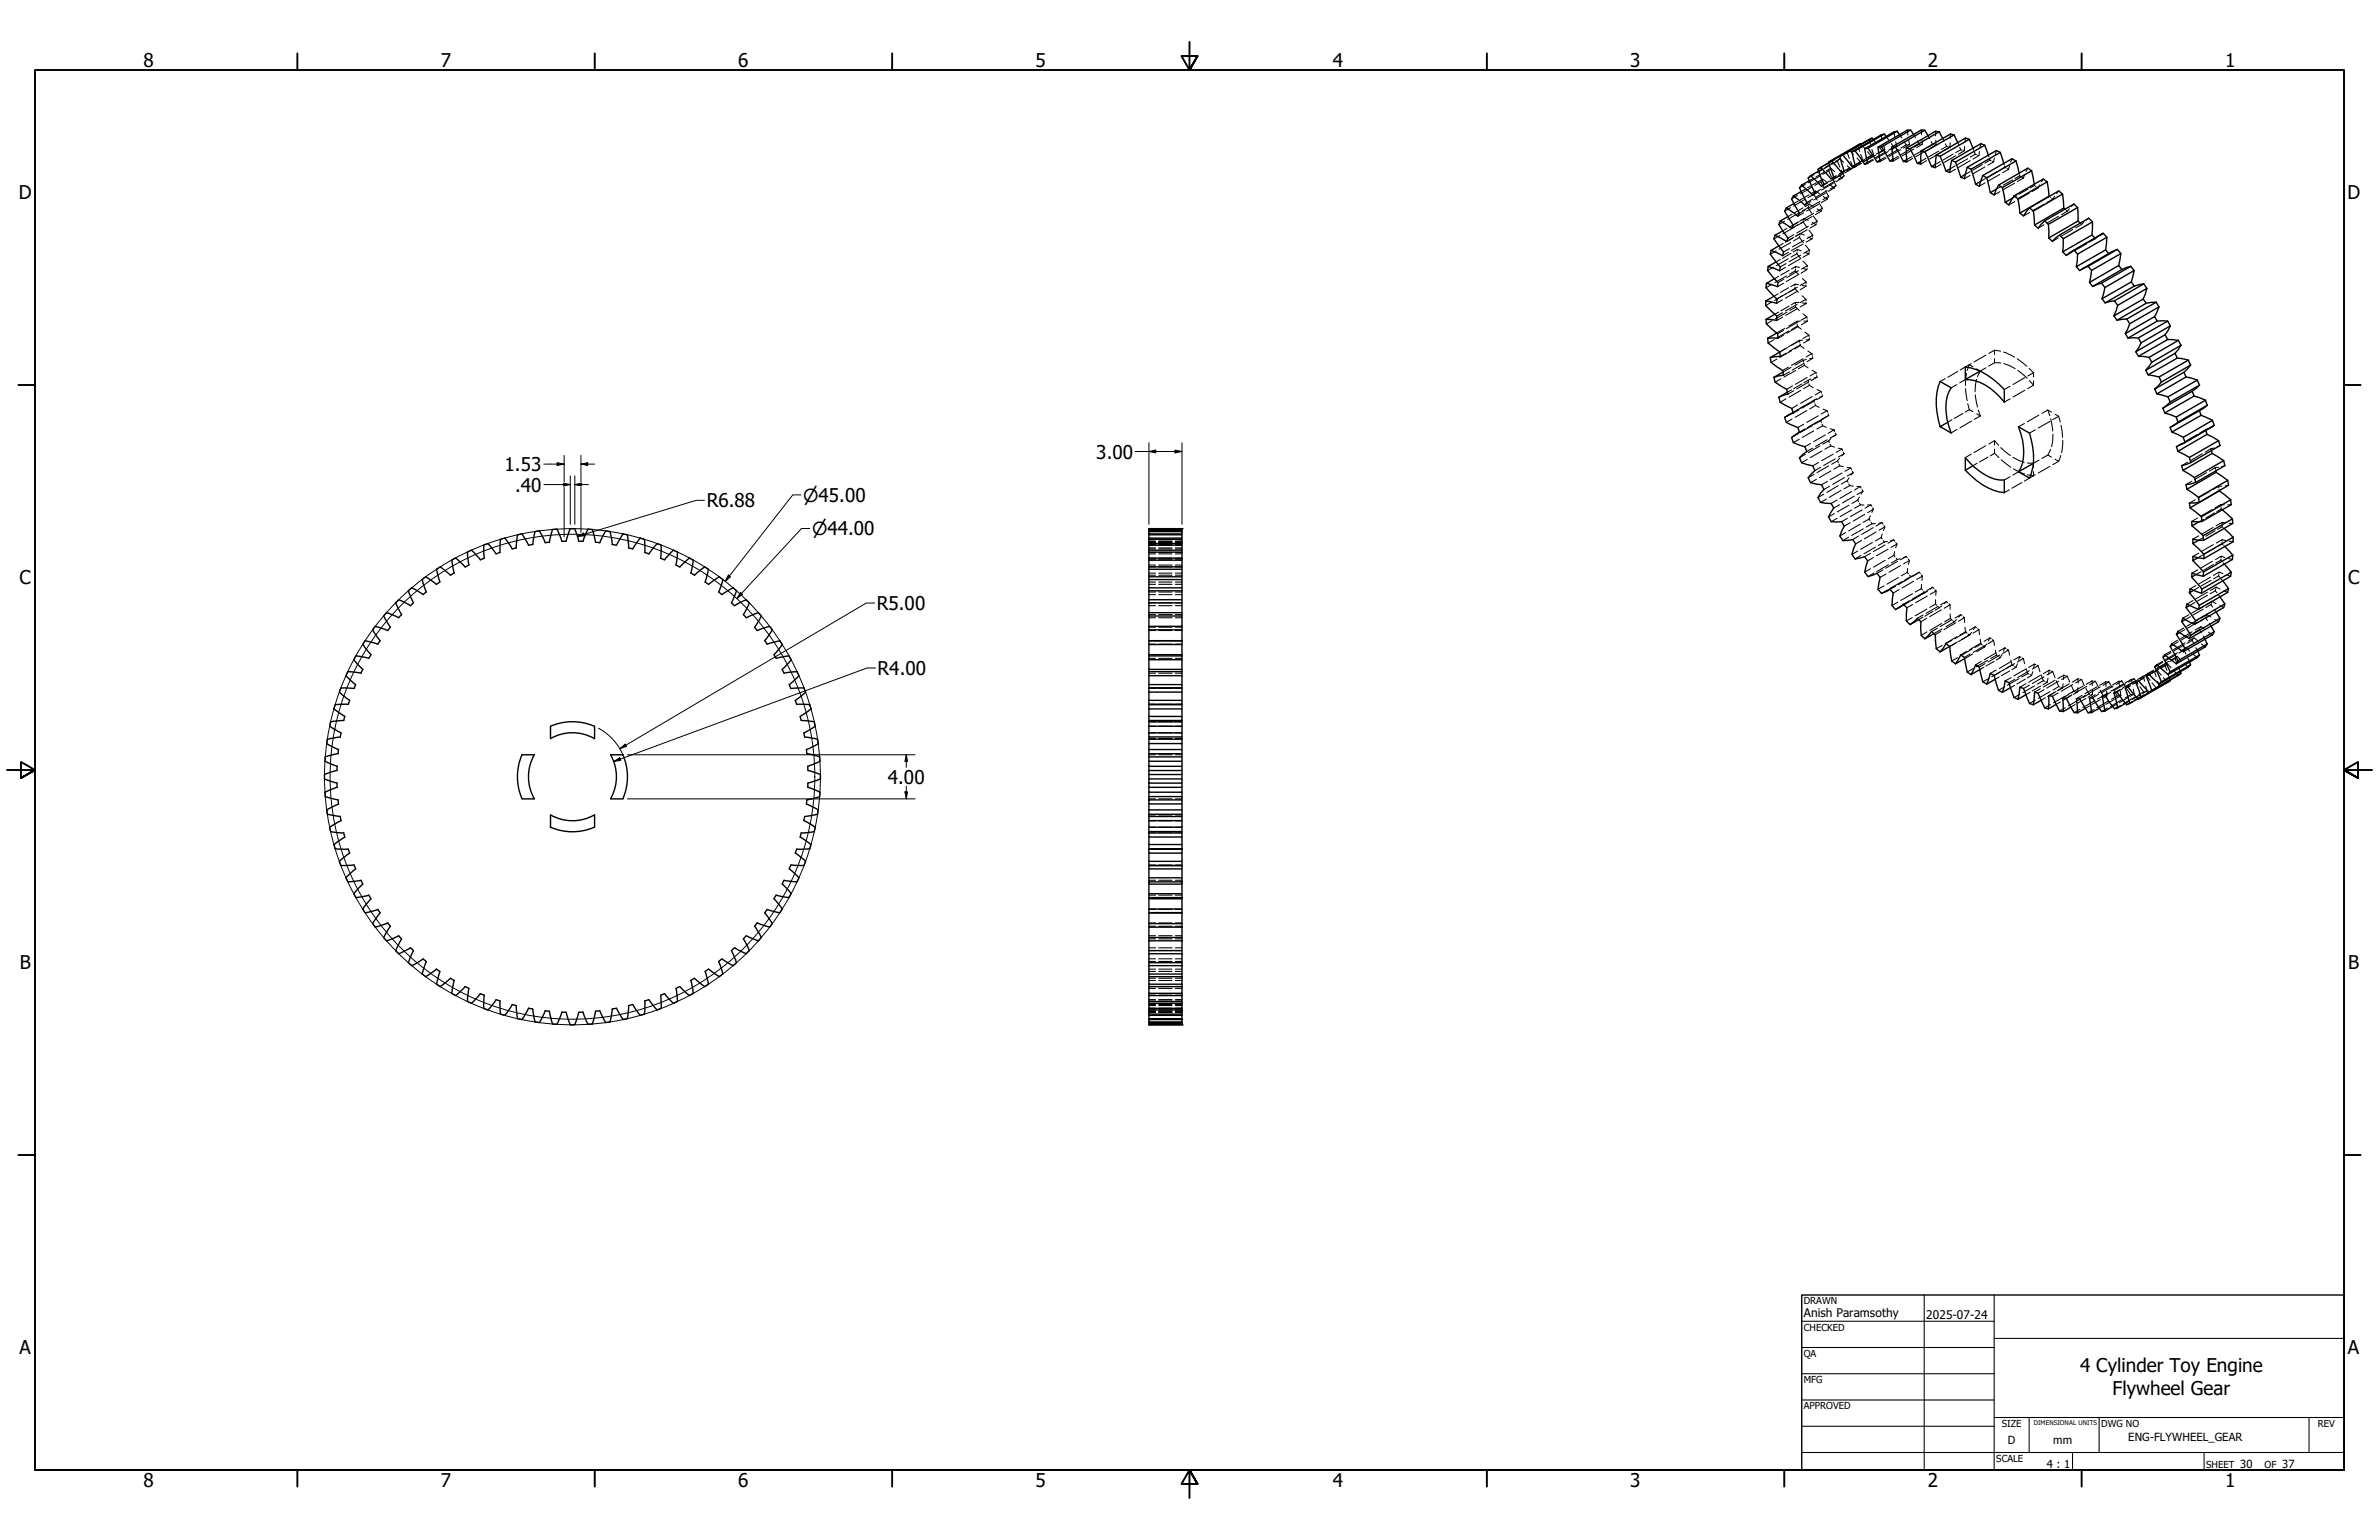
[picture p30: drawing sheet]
<svg xmlns="http://www.w3.org/2000/svg" width="864mm" height="559mm" viewBox="0 0 864 559" stroke-linecap="round" stroke-linejoin="round" font-family="sans-serif">
<defs><g id="words">
<g font-size="6.9">
<text x="52.1" y="24.4">8</text>
<text x="160" y="24.4">7</text>
<text x="268" y="24.4">6</text>
<text x="375.9" y="24.4">5</text>
<text x="483.9" y="24.4">4</text>
<text x="591.8" y="24.4">3</text>
<text x="699.8" y="24.4">2</text>
<text x="807.7" y="24.4">1</text>
<text x="6.9" y="72.3">D</text>
<text x="852.1" y="72.3">D</text>
<text x="398" y="166.4">3.00</text>
<text x="183.2" y="170.9">1.53</text>
<text x="187" y="178.4">.40</text>
<text x="256.5" y="184.1">R6.88</text>
<text x="7.1" y="212">C</text>
<text x="852.4" y="212">C</text>
<text x="318.3" y="221.4">R5.00</text>
<text x="318.6" y="244.9">R4.00</text>
<text x="322.3" y="284.4">4.00</text>
<text x="7.2" y="351.7">B</text>
<text x="852.4" y="351.7">B</text>
<text x="7.1" y="491.4">A</text>
<text x="852.3" y="491.4">A</text>
<text x="755.1" y="497.8">4 Cylinder Toy Engine</text>
<text x="766.9" y="506">Flywheel Gear</text>
<text x="52.1" y="539.4">8</text>
<text x="160" y="539.4">7</text>
<text x="268" y="539.4">6</text>
<text x="375.9" y="539.4">5</text>
<text x="483.9" y="539.4">4</text>
<text x="591.8" y="539.4">3</text>
<text x="699.8" y="539.4">2</text>
<text x="807.7" y="539.4">1</text>
</g>
<g font-size="6.5">
<text x="291.6" y="182">⌀45.00</text>
<text x="294.8" y="194.1">⌀44.00</text>
</g>
<g font-size="4.3">
<text x="654.8" y="477.8">Anish Paramsothy</text>
<text x="699.3" y="478.6">2025-07-24</text>
</g>
<g font-size="4.1">
<text x="728.9" y="524.1">D</text>
<text x="745.4" y="524.1">mm</text>
<text x="772.6" y="523">ENG-FLYWHEEL_GEAR</text>
<text x="743.1" y="532.6">4 : 1</text>
<text x="813.2" y="532.6">30</text>
<text x="828.5" y="532.6">37</text>
</g>
<g font-size="3.5">
<text x="654.8" y="473.2">DRAWN</text>
<text x="654.8" y="482.8">CHECKED</text>
<text x="654.8" y="492.3">QA</text>
<text x="654.8" y="501.8">MFG</text>
<text x="654.8" y="511.4">APPROVED</text>
<text x="726.7" y="517.7">SIZE</text>
<text x="762.8" y="517.7">DWG NO</text>
<text x="841.4" y="517.7">REV</text>
<text x="724.7" y="530.4">SCALE</text>
<text x="800.9" y="532.6">SHEET</text>
<text x="822.1" y="532.6">OF</text>
</g>
<text font-size="2.3" x="738.3" y="516.9">DIMENSIONAL UNITS</text>
</g></defs>
<!-- layer: Visible (ANSI) -->
<g fill="none" stroke="#000" stroke-width=".51">
<path d="M663.8 59.1l-3 1.7M664.8 58.3l3.7 4.3M664.8 58.3l-1 .6 1.9 5.4-1 .6-3.9-4.1M667.9 56.7l1.6 5.5-1 .4 1-.6M669 56.3l3.6 4.5M669 56.3l-1.1 .4M672.3 55.1l1.3 5.4-1 .3 .9-.5M673.4 54.7l3.4 4.9M673.4 54.7l-1.1 .4M675.4 52.1l-11.1 6.4M675.5 52.3l-.1-.2-10.6 6.2M676.9 54l1.1 5.3-1.2 .3 1.1-.7"/>
<path d="M678.1 53.8l3.3 4.9M678.1 53.8l-1.2 .2M679.6 50.1l-11.7 6.6M680 50.6l-.4-.5-10.6 6.2M681.7 53.4l.8 5.2-1.1 .1 1-.6M683 53.3l3.1 5.1M683 53.3l-1.3 .1M684 48.6l-1.1 .4-10.6 6.1M684.7 49.5l-.7-.9-10.6 6.1M686.8 53.3l.5 5.1h-1.2l1.1-.6M686.8 53.3l1.3 .1M688.1 53.4l2.8 5.2"/>
<path d="M688.7 47.6l-1.2 .3-10.6 6.1M689.5 48.9l-.8-1.3-10.6 6.2M692 53.8l.2 4.9-1.3-.1 1.2-.7M692 53.8l1.4 .2M693.4 54l2.6 5.3M693.6 47.2h-1.3l-10.6 6.2M694.6 48.8l-1-1.6-10.6 6.1M697.4 54.7l-.1 4.8-1.3-.2 1.2-.8M697.4 54.7l1.4 .4M698.7 47.2h-1.3l-10.6 6.1M698.8 55.1l2.4 5.4M699.9 49.2l-1.2-2-10.6 6.2"/>
<path d="M702.9 56.3l-.4 4.5-1.3-.3 1.3-.8M702.9 56.3l1.4 .4M704 47.8l-1.4-.2-10.6 6.2M704.3 56.7l2.1 5.4M705.2 50.2l-1.2-2.4-10.6 6.2M708.5 58.2l-.7 4.4-1.4-.5 1.5-.8M708.5 58.2l1.4 .6M709.4 49l-1.4-.4-10.6 6.1M709.9 58.8l1.9 5.5M710.7 51.8l-1.3-2.8-10.6 6.1M714.9 50.5l-1.4-.4-10.6 6.2M716.2 53.8l-1.3-3.3-10.6 6.2"/>
<path d="M720.5 52.7l1.3 3.6M720.5 52.7l-10.6 6.1M720.5 52.7l-1.4-.6-10.6 6.1M726.1 55.3l1.3 4M726.1 55.3l-1.4-.7-10.6 6.1M726.1 55.3l-10.6 6.1M731.8 58.4l1.2 4.5M731.8 58.4l-10.6 6.1M731.8 58.4l-1.4-.8-10.6 6.1M648.5 75.4l-.7 1.2 3.1 5.1-.5 1.2-4.2-2.7M649 78.6l-2.8 1.6M651 71.1l-.6 1.1 2.8 5.2-.5 1-4.2-3"/>
<path d="M651.2 73.9l-2.7 1.5M653.8 69.5l-2.8 1.6M654 67.2l-.8 .9 2.7 5.4-.7 .9-4.2-3.3M656.8 65.6l-2.8 1.6M657.2 63.8l-.8 .8 2.4 5.4-.7 .8-4.1-3.6M660.1 62.1l-2.9 1.7M660.8 60.8l-.8 .7 2.1 5.4-.9 .7-4-3.8M714.1 60.7l-1 4.1-1.3-.5 1.6-1M714.1 60.7l1.4 .7M715.5 61.4l1.7 5.5M719 65.8l-1.8 1.1M719.8 63.7l-1.3 3.9-1.3-.7"/>
<path d="M719.8 63.7l1.4 .8M721.2 64.5l1.3 5.4M725.5 67.2l-1.6 3.5-1.4-.8 2.2-1.3M725.5 67.2l1.4 .9M726.9 68.1l1 5.3M731.1 71.1l-1.9 3.3-1.3-1 2.7-1.5M731.1 71.1l1.4 1M732.5 72.1l.7 5.2M736.7 75.4l-2.1 3-1.4-1.1M736.7 75.4l1.4 1.2M737.5 62l.9 4.9M737.5 62l-10.6 6.1"/>
<path d="M737.5 62l-1.4-1-10.6 6.2M738.1 76.6l.5 5.1M743.1 66l.7 5.2M743.1 66l-10.6 6.1M743.1 66l-1.4-1-10.6 6.1M743.9 71.2l-10.7 6.1M748.7 70.4l.5 5.1M748.7 70.4l-10.6 6.2M748.7 70.4l-1.4-1.1-10.6 6.1M749.6 75.9l-.4-.4-10.6 6.2M754.2 75.3l.1 4.9M754.2 75.3l-10.6 6.1"/>
<path d="M754.2 75.3l-1.3-1.3-10.6 6.1M641.9 96.7l-.2 1.5 3.7 4.4-.1 1.4-4.1-1.2M642.9 90.9l-.3 1.4 3.6 4.5-.2 1.4-4.1-1.5M644.4 85.3l-.4 1.4 3.4 4.7-.3 1.4-4.2-1.9M644.7 95.1l-2.8 1.6M645.7 89.2l-2.8 1.7M646.2 80.2l-.5 1.3 3.3 4.9-.4 1.2-4.2-2.3M647.2 83.8l-2.8 1.5M742.3 80.1l-2.5 2.7-1.2-1.1M742.3 80.1l1.3 1.3M743.6 81.4l.1 5M747.6 85.3l-2.6 2.3-1.3-1.2"/>
<path d="M747.6 85.3l1.4 1.3M749 86.6l-.2 4.8M752.9 90.8l-2.8 1.9-1.3-1.3M752.9 90.8l10.6-6.2-11.4 6.6M752.9 90.8l1.3 1.4M754.2 92.2l-.5 4.6M755.1 81l-.8-.8-10.6 6.2M758 96.6l-3 1.6-1.3-1.4M758 96.6l1.3 1.5M759.3 98.1l-.8 4.4M759.6 80.5l-.2 4.8M759.6 80.5l-10.6 6.1"/>
<path d="M759.6 80.5l-1.3-1.3-10.7 6.1M760.5 86.4l-1.1-1.1-10.6 6.1M763.5 84.6l1.3 1.5M764.8 86.1l-.5 4.6M764.8 86.1l-10.6 6.1M765.5 92l-1.2-1.3-10.6 6.1M768.6 90.5l-2.2 .9-10.6 6.2M768.6 90.5l-10.6 6.1M768.6 90.5l1.3 1.5M769.9 92l-.8 4.3M769.9 92l-10.6 6.1M773.5 96.6l-3.2 1.2"/>
<path d="M773.5 96.6l-10.6 6.1M773.5 96.6l1.2 1.6M774.7 98.2l-1 4.1M774.7 98.2l-10.6 6.1M641 109.2v1.7l4 3.8v1.6l-3.9-.4M641.1 115.9l.1 1.6 4.1 3.6 .1 1.6h-3.7M641.2 102.8l-.1 1.6 3.9 4.1v1.5l-4-.8M644 107.5l-3 1.7M644.1 101.2l-2.9 1.6M644.3 114l-3.2 1.9M758.5 102.5l10.6-6.2 1.2 1.5-10.6 6.1zM762.9 102.7l-3.2 1.2"/>
<path d="M762.9 102.7l1.2 1.6M763.1 108.4l10.6-6.1 1.1 1.5-10.6 6.1zM764.1 104.3l-1 4.1M767.4 114.6l10.6-6.1 1.1 1.5-10.6 6.2zM767.6 109.2l-3.4 .7M767.6 109.2l1.1 1.6M768.7 110.8l-1.3 3.8M772 115.8l-3.5 .4M772 115.8l1.1 1.7M773.1 117.5l-1.6 3.5M778.2 103l-3.4 .8M778.2 103l-10.6 6.2"/>
<path d="M778.2 103l1.1 1.6M779.3 104.6l-1.3 3.9M779.3 104.6l-10.6 6.2M782.7 109.7l-3.6 .3M782.7 109.7l-10.7 6.1M782.7 109.7l1 1.7M783.1 116.5h3.8M783.7 111.4l-1.6 3.5M783.7 111.4l-10.6 6.1M786.9 116.5l-10.7 6.1M786.9 116.5l.9 1.7M787.8 118.2l-1.9 3.3"/>
<path d="M787.8 118.2l-10.6 6.2M641.7 122.7l.2 1.8 4.1 3.2 .2 1.6-3.6 .4M642.6 129.7l.3 1.8 4.2 2.9 .3 1.7-3.4 .8M644 136.9l.4 1.8 4.2 2.6 .4 1.7-3.3 1.1M645 120.8l-3.3 1.9M646 127.8l-3.4 1.9M647.3 135l-3.3 1.9M718.8 134.7l-5.4 3v-4.5a22.8 22.8 0 0 1 14.2 8.2v4.5a20.2 20.2 0 0 0-12.5-8.1l-1.7-.1M771.5 121l10.6-6.1 1 1.6-10.6 6.2zM775.3 127.6l10.6-6.1 1 1.7-10.6 6.1zM776.2 122.6l-3.7 .1M776.2 122.6l1 1.8"/>
<path d="M776.3 129.3l3.9 .4M777.2 124.4l-1.9 3.2M779 134.4l10.6-6.2 .8 1.7-10.6 6.1zM779.8 136l4 .8M780.2 129.7l.9 1.7M781.1 131.4l-2.1 3M783.8 136.8l.8 1.8M784.6 138.6l-2.4 2.6M786.9 123.2l3.9 .3M790.4 129.9l4 .8M790.8 123.5l-10.6 6.2M790.8 123.5l.9 1.8"/>
<path d="M791.7 125.3l-2.1 2.9M791.7 125.3l-10.6 6.1M793.6 136.8l4 1.1M794.4 130.7l-10.6 6.1M794.4 130.7l.8 1.8M795.2 132.5l-2.4 2.6M795.2 132.5l-10.6 6.1M797.6 137.9l-10.6 6.1M797.6 137.9l.8 1.9M798.4 139.8l-2.6 2.2M798.4 139.8l-10.6 6.1M645.7 144.1l.5 1.9 4.2 2.2 .5 1.7-3.1 1.5 .7 1.9 4.2 1.8 .5 1.8-2.8 1.9 .6 1.8 4.2 1.5 .7 1.7-2.7 2.3 .8 1.8 4.1 1.1 .7 1.8-2.4 2.6 .8 1.7 4 .8 .9 1.7-2.1 2.9 .8 1.8 3.9 .4 1 1.6-1.9 3.3 1 1.7h3.7l1 1.6-1.6 3.6 1.1 1.7 3.6-.4 1 1.6-1.3 3.8 1.1 1.6 3.4-.8 1.2 1.5-1.1 4.1 1.2 1.6 3.3-1.2 1.1 1.5-.8 4.3 1.3 1.5 3.1-1.5"/>
<path d="M648.8 142.3l-3.1 1.8M650.9 149.7l-2.2 1.2M653.2 156.8l-.9 .6M707.1 153.2l-2.8 1.6 4 2.3a20.9 20.9 0 0 1-.8-14.9l.8-1.5-4-2.3a23.3 23.3 0 0 0 0 16.4M782.2 141.2l10.6-6.1 .8 1.7-10.6 6.1zM783 142.9l4 1.1M785.2 148.1l10.6-6.1 .7 1.7-10.7 6.2zM785.8 149.9l4.2 1.4M787 144l.8 1.9M787.8 145.9l-2.6 2.2M788.4 156.8l4.1 1.9M790 151.3l.6 1.9"/>
<path d="M792.5 158.7l.7 1.8M796.5 143.7l4.1 1.5M798.4 149l.6 1.7-10.6 6.1-.6-1.7 2.8-1.9M799 150.7l4.1 1.8M800.6 145.2l-10.6 6.1M800.6 145.2l.6 1.9M800.7 156.1l.5 1.5-10.6 6.2-.5-1.7 3.1-1.6M801.2 157.6l4.2 2.3M801.2 147.1l-1.9 1.4-10.6 6.1M801.2 147.1l-10.6 6.1M803.1 152.5l-10.6 6.2M803.1 152.5l.7 1.9"/>
<path d="M805.4 159.9l.5 1.8-10.6 6.1M805.4 159.9l-10.6 6.1M716.2 169l-2.8 1.6v-4.5a21.5 21.5 0 0 0 12.5 8.1h1.7v4.6a20.6 20.6 0 0 1-12.2-6.3l-2-1.9M738.1 168.1l-5.4 3.1 4 2.3a22.2 22.2 0 0 0 0-16.3l-4-2.3a20.8 20.8 0 0 1 .9 14.9l-.9 1.4M790.6 163.8l4.2 2.2M792.4 170.7l4.2 2.6M793.2 160.5l10.6-6.1-11.4 6.6M793.9 177.5l4.2 3M794.8 166l.5 1.8M796.6 173.3l.5 1.8M802.8 163.5l.2 1-10.6 6.2-.4-1.7 3.3-1.2M803 164.5l4.2 2.6"/>
<path d="M804.4 170.8l.1 .6-10.6 6.1-.3-1.7 3.5-.7M804.5 171.4l4.2 2.9M805.6 178.1l-10.6 6.2-.2-1.7 3.6-.4M805.6 178.1l4.2 3.3M807.2 167.1l.5 1.9-10.6 6.1M807.2 167.1l-10.6 6.2M808.7 174.3l.3 1.8-10.6 6.1M808.7 174.3l-10.6 6.2M175.6 197.8l.2 4.8-1.4 .5M177.1 197.2l-1.5 .6M177.1 197.3l3 3.7M183.2 195.3l-.4 .1a1.31 1.31 0 0 0-1.3 1.7v3.4l-1.4 .5"/>
<path d="M187.9 194.1l-.5 4.7-1.5 .4-2.6-4M195.8 192.6l-.4 .1a1.29 1.29 0 0 0-1.5 1.5l-.5 3.4-1.5 .2-2-3.5a1.14 1.14 0 0 0-1.6-.3l-.4 .1M195.8 192.7l2.1 4.2 1.5-.1 1-4a1.15 1.15 0 0 1 1.4-.8h.4l1.8 4.4M204 196.4h1.5l1.5-4.6h.8h.8l1.5 4.6h1.5M211.6 196.4l1.8-4.4h.4a1.31 1.31 0 0 1 1.6 1.5l.8 3.3 1.5 .1 2.1-4.3 1.6 .3 .8 4.7 1.5 .2M227.7 194.1l-.4-.1a1.26 1.26 0 0 0-1.9 .9l-1.6 3M227.7 194.1l.5 4.7 1.5 .4 2.7-4M232.4 195.3l.4 .1a1.31 1.31 0 0 1 1.3 1.7v3.4l1.4 .5M238.5 197.2l1.5 .6M238.5 197.3l-2.9 3.7M240 197.8l-.2 4.8M417.1 197.8h12v1.8h-12"/>
<path d="M417.1 195.7h12v1.5h-12M417.1 194.1h12v1.2h-12M417.1 192.9h12v.8h-12M417.1 192.2h12v.5h-12M417.1 191.8h12v.2h-12M417.1 191.8v36.7M417.1 191.8h12M429.1 192v.2M429.1 192.7v.2M429.1 193.7v.4M429.1 195.3v.4M429.1 197.2v.6"/>
<path d="M429.1 199.6v.7M795 184.3l4.1 3.2M795.7 190.8l4.1 3.6M796 197.2l4 3.9M798.1 180.5l.3 1.7M798.2 196l-2.2 1.2v-1.6l3.9 .5M799.1 187.5l.2 1.7M799.3 189.2h-3.7l.1 1.6 2.7-1.5M799.8 194.4l.1 1.7M806.7 185l3.7 3.3M807.4 191.8l3.2 3.1M807.7 198.3l2.8 3.1"/>
<path d="M809.8 181.4l.1 1.7-10.6 6.1M809.8 181.4l-10.7 6.1M810.4 188.3l.1 1.6-10.6 6.2M810.4 188.3l-10.6 6.1M810.6 194.9v1.7l-10.6 6.1M810.6 194.9l-10.6 6.2M143.6 218.8l2.2 4.2M150.1 218.7l-1.1 1.1-4.2-2.2-1.2 1.2M153.2 210.3l1.3-1 3.9 2.7 1.3-.8M153.2 210.3l1.6 4.5-1.2 .9-4.1-2.4-1.2 1 1.8 4.5M158.5 206.5l1.2 4.7M159.8 205.7l3.7 3 1.3-.8"/>
<path d="M159.8 205.7l-1.3 .9M164 203.3l.9 4.7M165.4 202.5l-1.4 .7M165.4 202.5l3.5 3.2 1.3-.7-.5-4.7 1.5-.7 3.2 3.5M250.2 202.5l1.4 .7M250.3 202.5l-3.5 3.2-1.4-.7 .5-4.7-1.4-.7-3.3 3.5-1.4-.5M251.7 203.3l-.9 4.6 1.3 .8 3.1-2.6a1.11 1.11 0 0 1 1.6 .2l.3 .3M257.2 206.6l-1.2 4.6M260.9 214.8l1.1 1M262.1 215.7l4-2.4 .9 .8 .4 .3-1.9 4.4M262.4 210.3l-1.3-1-3.9 2.7-1.3-.8M262.4 210.3l-1.5 4.5"/>
<path d="M265.5 218.8l1.1 1 4.3-2.2 1.1 1.2M272 218.8l-2.1 4.2M417.1 218.8h12v3.5h-12M417.1 214.4h12v3.2h-12M417.1 210.3h12v3h-12M417.1 206.6h12v2.7h-12M417.1 203.3h12v2.4h-12M417.1 200.3h12v2.2h-12M429.1 202.5v.8M429.1 205.7v.9M429.1 209.3v1M429.1 213.3v1.1"/>
<path d="M429.1 217.6v1.2M686.1 213.8l1.2 1.4-.5 4.5 1.3 1.5 2.8-1.9 1.3 1.2-.2 4.8 1.4 1.3M686.1 213.8l-.9 .6M691.1 219.5l-2.2 1.2M794.8 215.1l3.6 4.5M794.9 219.7l-1.3 .8 .3-1.3 4.2 1.9M795.6 209.4l3.7 4.3M796 203.5l3.9 4M796.2 214.2l-1.4 .9 .2-1.4 4.1 1.6M797.2 208.5l-1.6 .9 .1-1.4 4.1 1.1M797.9 202.4l-1.9 1.1v-1.6l4 .8M798.4 219.6l-.3 1.5"/>
<path d="M799.3 213.7l-.2 1.6M799.9 207.5l-.1 1.6M800 201.1v1.6M805.9 216.6l1.8 2.5-10.6 6.1M806.9 210.8l2.1 2.8-10.6 6M807.5 204.7l2.4 2.9M807.7 219.1l-.5 1.4-10.6 6.1M809 213.6l-.3 1.3-10.6 6.2M809.9 207.6l-.1 1.5-10.7 6.2M809.9 207.6l-10.6 6.1M810.5 201.4l-.1 1.6-10.6 6.1M810.5 201.4l-10.6 6.1"/>
<path d="M132.5 232.5l-.2 .3a1.29 1.29 0 0 0 .2 2.2l2.2 2.6-.8 1.3M132.6 232.5l4.6 1.2M133.9 238.9l-4-.8a1.16 1.16 0 0 0-1.3 1l-.2 .3 3.3 3.5M135.3 228.6l2.7 3.9M136.2 227.3l-.9 1.2M136.3 227.3l4.5 1.5 .9-1.2M138 232.5l-.9 1.2M139.3 223.5l2.5 4.1M145.7 223l-1 1.1-4.4-1.8-1 1.2M269.9 223l1 1.1M271 224.1l4.3-1.8 1.1 1.2-2.5 4.1 1 1.2 4.5-1.5M277.6 232.5l.9 1.2"/>
<path d="M278.5 233.7l4.6-1.2 .9 1.4-3.1 3.7 .8 1.3M279.4 227.3l.9 1.3M280.3 228.6l-2.7 3.9M286.4 238l.8 1.4-3.3 3.5M286.4 238l-4.6 .9M417.1 239.4v3.5h12v.8M417.1 239.4h12v3.5M417.1 233.9v3.7h12v.4M417.1 233.9h12v3.7M417.1 228.5v4h12M417.1 228.5h12v4M417.1 223.5h12v3.8h-12"/>
<path d="M417.1 237.6v1.8M417.1 238h12M429.1 232.5h-12v1.4M429.1 222.3v1.2M429.1 227.3v1.2M429.1 232.5v1.4M429.1 238v1.4M693.4 226.6l2.6-2.3 1.3 1.3 .1 5 1.4 1.2M696.5 224.9l-3.1 1.7M698.8 231.8l2.4-2.6 1.3 1.1 .4 5.1 1.4 1.1M702.1 229.9l-3.3 1.9M704.3 236.5l2.1-2.9 1.4 1 .7 5.2 1.4 1.1"/>
<path d="M707.7 234.6l-3.4 1.9M713.2 239l-3.3 1.9M785.2 238.5l2.6 5.3M786.2 237.9l-1 .6 .6-.9 4.2 3.3M787.8 234.6l2.8 5.2M788.9 233.9l-1.1 .7 .6-1 4.1 2.9M790.1 230.3l3.1 5M790.6 239.8l-.6 1.1M791.2 229.6l-1.1 .7 .5-1.2 4.2 2.6M792 225.6l3.3 4.9M793.2 235.3l-.7 1.2M793.2 224.9l-1.2 .7 .4-1.3 4.2 2.3"/>
<path d="M793.6 220.5l3.5 4.7M795.3 230.5l-.5 1.2M797.1 225.2l-.5 1.4M797.8 236.3l.6 1.4-10.6 6.1M798.4 237.7l-.8 .9-10.6 6.1M800.4 232l.8 1.7-10.6 6.1M801.2 233.7l-.6 1-10.6 6.2M802.6 227.2l1.2 2-10.6 6.1M803.8 229.2l-.7 1.2-10.6 6.1M804.5 222.1l1.4 2.2-10.6 6.2M805.9 224.3l-.5 1.3-10.6 6.1M123.2 251.2l3.7 2.9-.5 1.5h-4a1.15 1.15 0 0 0-1.1 1.3l-.1 .4 4 2.6"/>
<path d="M125.1 260l-.3 1.4-4.1 .4a1.14 1.14 0 0 0-.9 1.3l-.1 .4M126.3 243.7l-.7 1.5 3.5 3.2-.6 1.4-4-.2a1.13 1.13 0 0 0-1.2 1.2l-.1 .3M131.7 242.9l-.7 1.4-4.7-.6M283.9 242.9l.7 1.4 4.7-.6 .4 .8 .3 .7-3.5 3.2 .6 1.4M287.1 249.8l4.8-.2 .5 1.5M289.2 255.6l4.7 .1 .5 1.5-3.9 2.7M290.5 260l.3 1.4 4.8 .5 .3 1.6M292.4 251.2l-3.7 2.9 .5 1.5M417.1 257.2v2.8h12v1.4h-12v-1.4M417.1 257.2h12v2.8M417.1 251.1v3h12v1.4M417.1 251.1h12v3"/>
<path d="M417.1 255.5v.2h12v-.2M417.1 245.2v3.2h12v1.2M417.1 245.2h12v3.2M417.1 249.6h12zM417.1 242.9v2.3M417.1 248.4v2.7M417.1 254.1v1.4M417.1 255.7v1.5M417.1 243.7h12M417.1 255.5h12M429.1 243.7v1.5M429.1 249.6v1.5"/>
<path d="M429.1 255.7v1.5M709.9 240.9l1.9-3.3 1.3 1 1 5.2 1.4 1M715.5 244.8l1.7-3.6 1.3 .9 1.3 5.3 1.4 .8M718.7 243l-3.2 1.8M721.2 248.2l1.3-3.9 1.4 .8 1.6 5.4 1.4 .7M724.2 246.5l-3 1.7M726.9 251.2l1-4.1 1.3 .6 1.9 5.4 1.4 .6M729.8 249.6l-2.9 1.6M732.5 253.7l.7-4.3 1.4 .4 2.1 5.5 1.4 .4M735.4 252.1l-2.9 1.6M738.1 255.7l.5-4.6 1.2 .4 2.5 5.4 1.3 .3M740.9 254.1l-2.8 1.6"/>
<path d="M743.6 257.2l.1-4.8 1.3 .3 2.6 5.3 1.4 .2M746.4 255.6l-2.8 1.6M749 258.2l-.2-5 1.3 .2 2.8 5.2h1.3M751.7 256.6l-2.7 1.6M757 257l-2.8 1.6M759.3 258.6h-1.3l-3-5h-1.3l.5 5M762.1 257l-2.8 1.6M764.1 258l-1.2 .2-3.2-5-1.2 .2 .8 5.2M767 256.3l-2.9 1.7M768.7 256.9l-1.1 .3-3.4-4.8-1.1 .3 1 5.3M771.7 255.2l-3 1.7M773.1 255.3l-1.1 .4-3.5-4.6-1.1 .4 1.3 5.4"/>
<path d="M775.3 247.6l1.9 5.5M776.1 253.6l-3 1.7M776.4 247.1l-1.1 .5 1-.5 3.9 4.1M777.2 253.1l-1 .6-3.7-4.4-1 .5 1.6 5.5M779 245l2.1 5.5M779.9 244.5l-.9 .5 .8-.7 4 3.9M781.1 250.5l-.9 .7M782.2 242l2.4 5.4M783.2 241.4l-1 .6 .8-.8 4 3.5M784.6 247.4l-.8 .8M787.8 246.8v.2l-10.6 6.1M787.8 243.8l-.8 .9"/>
<path d="M787.8 247l-11.1 6.4M791.5 243.7l.2 .6-10.6 6.2M791.7 244.3l-11.5 6.9M794.8 240.2l.4 1-10.6 6.2M795.2 241.2l-.8 .9-10.6 6.1M118.6 269.9l4.3 2-.2 1.6-3.9 .9a1.14 1.14 0 0 0-.8 1.4v.4l4.4 1.8-.1 1.5-4.5 1.5v1.6l4.5 1.5 .1 1.6-3.8 1.5a1.12 1.12 0 0 0-.5 1.5v.4l4.6 1.1 .2 1.5-3.7 1.8a1.34 1.34 0 0 0-.4 1.9M118.8 268.2l-.2 1.6M119.7 263.5l4.1 2.4-.3 1.5-4.7 .9M194 273.9a16 16 0 0 0 0 15.9M194 273.9h-4.5a20 20 0 0 0 0 15.9l4.5 .1M199.8 263.5a20 20 0 0 1 16 0v4.5a16.1 16.1 0 0 0-16 0zM221.6 273.9a16 16 0 0 1 0 15.9"/>
<path d="M221.7 273.9h4.5M226.1 273.9a20 20 0 0 1 0 15.9M291.8 265.9l.3 1.5M292.1 267.4l4.7 .9M292.9 273.5l4.7 1.1M296 263.5l-4.2 2.4M296.8 268.2l.2 1.6M297 269.9l-4.3 2 .2 1.6M297.5 274.6l.2 1.6-4.5 1.8 .1 1.6 4.5 1.4v1.7M417.1 276.2v1.9h12v1.5h-12v-1.5M417.1 276.2h12v1.9M417.1 279.6v1.5h12v-1.5"/>
<path d="M417.1 269.8v2.2h12v1.5h-12v-1.5M417.1 269.8h12v2.2M417.1 273.5v1.1h12v-1.1M417.1 263.5v2.4h12v1.5h-12v-1.5M417.1 263.5h12v2.4M417.1 267.4v.8h12v-.8M417.1 261.4v.5h12v-.5M417.1 261.9v1.6M417.1 268.2v1.6M417.1 274.6v1.6M429.1 261.9v1.6M429.1 268.2v1.6"/>
<path d="M429.1 274.6v1.6M118.8 295.4l4.7 .8M123.5 296.3l.3 1.5-3.5 2a1.14 1.14 0 0 0-.4 1.6l.1 .4 4.8 .5M199.8 295.7a16 16 0 0 0 16 0M199.8 295.7v4.5M215.8 295.7v4.5M221.7 289.9h4.5M291.8 297.8l4.1 2.4-.3 1.6-4.8 .5-.3 1.4 3.9 2.7-.4 1.6-4.8 .1M292.1 296.3l-.3 1.5M292.9 290.2l-.2 1.5 4.3 2.2-.2 1.6M296.8 295.4l-4.7 .8M297.6 289.1l-4.7 1.1"/>
<path d="M297.8 282.6l-4.5 1.5-.1 1.6 4.5 1.8-.2 1.6M417.1 295.5v.8h12v1.5h-12v-1.5M417.1 295.5h12v.8M417.1 297.8v2.4h12v-2.4M417.1 289.1v1.2h12v1.4h-12v-1.4M417.1 289.1h12v1.2M417.1 291.7v2.2h12v-2.2M417.1 282.6v1.6h12v1.5h-12v-1.5M417.1 282.6h12v1.6M417.1 285.7v1.8h12v-1.8M417.1 281.1v1.5M417.1 287.5v1.6"/>
<path d="M417.1 293.9v1.6M429.1 281.1v1.5M429.1 287.5v1.6M429.1 293.9v1.6M121.2 306.4l.5 1.6M121.7 308l4.7 .1 .5 1.5-3.7 2.9M123.2 312.5l.1 .4a1.31 1.31 0 0 0 1.8 1.2l3.4-.2 .6 1.4-3.5 3.2M124.8 302.2l.3 1.5M125.2 303.7l-3.9 2.7M125.6 318.5l.7 1.5M126.3 320l4.7-.6 .7 1.4-2.8 2.9a1.38 1.38 0 0 0 .3 2M199.8 300.1a20 20 0 0 0 16 0"/>
<path d="M287.1 313.9l-.6 1.4 3.5 3.2M287.1 313.9l4.8 .1M289.2 308.1l-.5 1.5 3.7 2.9-.5 1.6M290 318.5l-.6 1.5-4.8-.6-.7 1.4M417.1 320h12v.8h-12zM417.1 314.1h12v1.2h-12zM417.1 315.3v3.2h12v-3.2M417.1 308h12v1.6h-12zM417.1 309.6v2.9h12v-2.9M417.1 301.8v.5h12v1.4h-12v-1.4M417.1 301.8h12v.5M417.1 303.7v2.8h12v-2.8"/>
<path d="M417.1 300.2v1.6M417.1 306.5v1.5M417.1 312.5v1.6h12M417.1 318.5v1.5M417.1 308.2h12M429.1 300.2v1.6M429.1 306.5v1.5M429.1 312.5v1.6M429.1 318.5v1.5M133.9 324.8l.8 1.3-2.6 3.2a1.1 1.1 0 0 0 .2 1.5l.2 .4M133.9 324.8l-4.7 .9M135.3 335.1l.9 1.3"/>
<path d="M137.1 330l.9 1.2-2.7 3.9M137.2 330l-4.6 1.2M141.7 336.1l-1-1.2-4.4 1.5M141.8 336.1l-2.5 4.1M144.7 339.5l1 1.2M144.7 339.6l-4.4 1.8-1-1.2M270.9 339.6l-1 1.1 2.1 4.2-1.1 1.2-4.3-2.2M271 339.6l4.3 1.8M278.5 330l-.9 1.2 2.7 3.9-.9 1.3M278.5 330l4.6 1.2M279.4 336.4l-4.6-1.5-.9 1.2 2.5 4.1M281.7 324.8l-.8 1.3 3.1 3.7-.9 1.4"/>
<path d="M284 320.8l3.2 3.4M287.2 324.3l-.8 1.4-4.6-.9M417.1 336.4h12v3.8h-12zM417.1 331.2h12zM417.1 331.2v4h12v-4M417.1 325.7h12v.4h-12zM417.1 326.1v3.7h12v-3.7M417.1 320.8v3.5h12v-3.5M417.1 324.3v1.4M417.1 329.8v1.4M417.1 335.2v1.2M429.1 324.3v1.4"/>
<path d="M429.1 329.8v1.4M429.1 335.2v1.2M145.8 340.7l-2.2 4.2M149 343.9l1.1 1-1.8 4.4 .6 .6 .6 .5 4.1-2.4 1.1 .9M149 343.9l-4.2 2.2-1.2-1.2M153.2 353.4l1.3 1M154.8 348.9l-1.6 4.5M158.5 357.1l1.3 .9M159.7 352.5l-1.3-.9-3.9 2.8M159.7 352.5l-1.2 4.6M163.5 355l-3.7 3M163.5 355l1.3 .8"/>
<path d="M164.9 355.7l-.9 4.7M168.8 358l1.4 .6-.5 4.8 1.4 .7 3.3-3.6M168.9 358l-3.5 3.3M246.8 358l-1.4 .6 .5 4.8-1.4 .7M246.8 358l3.5 3.3M252.1 355l-1.3 .8 .9 4.6M252.1 355l3.7 3M255.9 352.5l1.3-.9 3.9 2.8 1.3-1M256 352.5l1.2 4.6M257.1 357.1l-1.3 .9M260.9 348.9l1.5 4.5M262 347.9l-1.1 1"/>
<path d="M262.1 348l4.1 2.4M266.6 343.9l-1.1 1 1.9 4.4-1.3 1.1M276.3 340.2l-1 1.2M417.1 358h12v2.4h-12zM417.1 354.4h12v2.7h-12zM417.1 350.4h12v3h-12zM417.1 346.1h12v3.2h-12zM417.1 341.4h12v3.5h-12zM417.1 340.2v1.2M417.1 344.9v1.2M417.1 349.3v1.1M417.1 353.4v1"/>
<path d="M417.1 357.1v.9M429.1 340.2v1.2M429.1 344.9v1.2M429.1 349.3v1.1M429.1 353.4v1M429.1 357.1v.9M164 360.5l1.4 .7M174.4 360.5l1.4 .6-.2 4.1a1.13 1.13 0 0 0 1.1 1.1l.4 .2M180.1 362.7l1.4 .5 .1 4.1a1.14 1.14 0 0 0 1.2 1l.4 .1 .5-.5 2.3-3.4M180.1 362.8l-3 3.7M185.9 364.5l1.5 .4 .5 4.7 1.5 .4M189.5 369.9l2.4-4.1 1.5 .3 .7 4a1.35 1.35 0 0 0 1.7 1"/>
<path d="M195.8 371l2.1-4.2 1.5 .1 1 4a1.13 1.13 0 0 0 1.4 .8h.4M213.4 371.7l-1.8-4.4h-1.5l-1.5 4.6h-.8l-.8-.1-1.5-4.5h-1.5l-1.8 4.4M219.8 371l-2.1-4.2-1.5 .1-1 4a1.15 1.15 0 0 1-1.4 .8h-.4M223.7 365.9l-1.5 .2-.8 4.7-1.6 .3M223.8 365.8l2.4 4.1M229.7 364.5l-1.5 .4-.5 4.7-1.6 .4M235.5 362.7l-1.4 .5-.2 4.8-1.5 .4-2.7-3.9M235.6 362.8l2.9 3.7 1.5-.6-.2-4.8 1.4-.6 3.3 3.5M251.6 360.5l-1.4 .7M417.1 371.7h12v.2h-12zM417.1 371h12v.5h-12zM417.1 370h12v.8h-12z"/>
<path d="M417.1 368.4h12v1.2h-12zM417.1 366.5h12v1.5h-12zM417.1 364h12v1.9h-12zM417.1 361.3h12v2.1h-12zM417.1 360.4v.9M417.1 363.4v.6M417.1 365.9v.6M417.1 368v.4M417.1 369.6v.4M417.1 370.8v.2M417.1 371.5v.2M417.1 371.9h12"/>
<path d="M429.1 360.4v.9M429.1 363.4v.6M429.1 365.9v.6M429.1 368v.4M429.1 369.6v.4M429.1 370.8v.2M429.1 371.5v.2"/>
</g>
<!-- layer: Hidden (ANSI) -->
<g fill="none" stroke="#000" stroke-width=".38">
<path d="M664.1 58.7l-.3 .2M664.8 58.3l-.4 .2M665.2 58.3l-1.4 .8M665.5 59l-3.1 1.8M666.2 57.8l-3.6 2.1M667 58.5l-2.1 1.2M667 58.5l.9 2.1M667.3 58.2l-.3 .3M667.8 57.7l1.4 1.2M667.8 57.7l-1.5 .8M667.8 57.7l-.2 .2M667.9 56.7l-1.3 .8"/>
<path d="M669 56.3l-1.9 1M670.8 55.1l-.2 .3 .7 2.1M671.1 54.9l.3-.2 1.4 1.3M671.8 58.6l.9 2.2-.3 .2M674.1 57.3l1.2 1.4 .3-.2M674.6 52.6l-.2 .1 .7 2.2M674.9 52.5h-.2M675.4 59.2l-1.9 1.1M675.4 56l.9 2.2-.3 .2M675.5 52.3l1.3 1.4M675.8 59.2l-2.2 1.3M676.2 58.2l-3.8 2.2"/>
<path d="M676.9 57.8l-4.2 2.5M678 55.1l1.1 1.4M678.5 50.6l.5 1.8M679.1 56.5l-1.9 1.1M679.4 56.3l-.3 .2M679.5 54.2l.6 1.8M679.8 57.8l-1.9 1.1M680 50.6l1.1 1.3M680.1 58l-2.1 1.3M680.1 56l-2.1 1.2M680.1 56l-.3 .2M680.3 56.4l-3.8 2.2"/>
<path d="M681 56.2l-4.2 2.4M682.1 53.3l1.1 1.4M682.9 49l.4 1.8M683.2 54.7l-2 1.1M683.5 54.6l-.3 .1M683.7 52.6l.5 1.8M684.2 54.4l-2.1 1.2M684.2 54.4l-.3 .1M684.3 57l-1.9 1.1M684.6 55.1l-3.8 2.2M684.7 57.4l-2.2 1.2M684.7 49.5l.9 1.3"/>
<path d="M685.4 55l-4.2 2.5M686.6 52.1l.9 1.3M687.5 53.4l-2 1.1M687.5 47.9l.3 1.8M687.8 53.3l-.3 .1M688.1 51.4l.5 1.7M688.6 53.1l-2.2 1.3M688.6 53.1l-.4 .2M689.1 56.7l-1.9 1.1M689.1 54.2l-3.8 2.3M689.4 57.2l-2.1 1.2M689.5 48.9l.9 1.2"/>
<path d="M689.9 54.3l-4.2 2.5M691.2 51.4l.8 1.2M692 52.6h.3M692 52.6l-1.9 1.1M692.3 47.2l.3 1.8M692.8 50.7l.4 1.8M693.2 52.5l-2.2 1.2M693.2 52.5h-.5M693.9 53.9l-3.8 2.2M694.1 56.8l-2 1.1M694.3 57.5l-2.1 1.2M694.6 48.8l.7 1.2"/>
<path d="M694.7 54.1l-4.2 2.5M696 51.1l.7 1.2M696.7 52.3h.4M696.7 52.3l-1.9 1.1M697.4 47.2l.1 1.7M697.5 52.3h.4M697.7 50.6l.2 1.7M697.9 52.3l-2.1 1.2M698.8 54.1l-3.9 2.2M699.1 57.5l-1.9 1M699.4 58.3l-2.1 1.2M699.6 54.4l-4.2 2.5"/>
<path d="M699.9 49.2l.6 1.1M701 51.4l.5 1.1M701.5 52.5h.5M701.5 52.5l-1.8 1.1M702.4 52.6h.4M702.6 47.6v1.7M702.7 50.9l.1 1.7M702.8 52.6l-2.1 1.2M703.8 54.8l-3.7 2.2M704.3 58.6l-1.8 1.1M704.6 59.6l-2.1 1.2M704.7 55.2l-4.2 2.5"/>
<path d="M705.2 50.2l.5 1M706.2 52.2l.4 .9M706.6 53.1l.4 .1M706.6 53.1l-1.9 1.1M707.5 53.3l.4 .1M707.9 53.4l-2.2 1.2M707.9 51.8v1.6M708 48.6l-.1 1.6M709 55.9l-3.7 2.2M709.9 56.5l-4.2 2.5M710.7 51.8l.4 .8M711.4 53.5l.4 .9"/>
<path d="M711.8 54.4l.4 .1M711.8 54.4l-1.9 1M712.7 54.5l.4 .2M713.1 54.7l-2.2 1.2M713.2 53.1l-.1 1.6M713.5 50.1l-.2 1.5M714.3 57.6l-3.7 2.1M715.2 58.3l-4.3 2.5M716.2 53.8l.3 .7M716.8 55.2l.2 .8M717 56l.5 .1M717 56l-1.8 1"/>
<path d="M717.9 56.3l.5 .2M718.4 56.5l-2.2 1.2M718.6 55l-.2 1.5M719.1 52.1l-.3 1.4M719.6 59.7l-3.5 2.1M721.8 56.3l.2 .6M722.2 57.5l.2 .6M722.4 58.1l.4 .3M722.4 58.1l-1.8 1.1M723.3 58.5l.4 .2M723.7 58.7l-2.1 1.2M724 57.3l-.3 1.4"/>
<path d="M724.7 54.6l-.4 1.3M727.4 59.3l.1 .5M730.4 57.6l-.5 1.3M650 75.4l-2.2 1.2M650.6 77.7l-1.6 .9M652.5 70.9l-2.1 1.3M652.8 73l-1.6 .9M653.2 77.2l-4.3 2.4M654.5 75.4l-3.2 1.9M654.7 77.2l-2 1.2M655 79.2l1.4 .7M655 79.2l-1.6 .9"/>
<path d="M655 79.2l-.1 .5M655.3 72.3l-4.2 2.5M655.3 66.9l-2.1 1.2M655.4 68.6l-1.6 .9M655.4 76.1l-2.2 1.3M656.3 75.4l-2.1 1.2M656.3 75.4l1.3 1.9M656.5 74.9l-.2 .5M656.7 70.7l-3.2 1.8M656.8 74.1l1.4 .8M656.8 74.1l-1.5 .9M656.8 74.1l-.1 .4"/>
<path d="M657.3 73.2l-2.1 1.2M657.8 67.9l-4.3 2.5M657.9 78.5l-4.3 2.5M658 72.3l-2.1 1.2M658.2 78.4l1.4 1.9M658.4 64.7l-1.6 .9M658.4 77.4l-4.3 2.5M658.4 70.5l-2.1 1.2M658.4 70.5l1.2 2.1M658.5 63.4l-2.1 1.2M658.7 70.1l-.3 .4M659.1 69.3l1.4 1"/>
<path d="M659.1 69.3l-1.6 .9M659.1 69.3l-.2 .4M659.3 66.4l-3.2 1.7M659.6 75.8l1.4 .9M660.1 74.2l-4.3 2.4M660.1 69.6l-2 1.2M660.3 73.6l1.2 2M660.7 63.9l-4.3 2.4M660.7 73.1l-4.3 2.5M661 68.7l-2.2 1.3M661 66l-2.2 1.2M661 66l1.1 2.1"/>
<path d="M661 76.7l-2.1 1.2M661.2 65.7l-.2 .3M661.2 76.3l-.2 .4M661.5 75.6l-2.1 1.2M661.5 75.6l-.1 .3M661.7 61.2l-1.6 .9M661.7 65l1.4 1M661.7 65l-1.6 .9M661.7 65l-.3 .3M661.7 60.5l-1.7 1M661.9 71.2l1.4 1.1M662.2 62.4l-3.1 1.9"/>
<path d="M662.6 70.1l-4.2 2.5M662.6 69.2l1.2 2M663.3 69.2l-4.2 2.4M663.3 72.3l-2.2 1.2M663.4 66.4l-2.2 1.2M663.4 71.9l-.1 .4M663.8 60.3l-4.2 2.4M663.8 62l-2.1 1.2M663.8 62l1 2.2M663.8 71.2l-2.1 1.3M663.8 71.2l-.2 .4M664.1 61.7l-.3 .3"/>
<path d="M664.2 65.7l-2.1 1.2M664.5 67.1l1.3 1.2M664.6 61.1l1.4 1.1M664.6 61.1l-1.6 .9M664.6 61.1l-.3 .3M665.4 65.2l1.1 2.1M665.5 66.5l-4.3 2.5M665.8 68.3l-2.2 1.2M666 67.9l-.2 .4M666.2 65.7l-4.2 2.4M666.3 63.9l-1.6 1M666.5 67.3l-2.2 1.3"/>
<path d="M666.5 67.3l-.3 .3M666.6 63.8l-.9 .5M667.3 63.4l1.4 1.2M668.4 61.7l1 2.1M668.5 62.6l-.9 .6M668.7 63.3l-4.3 2.5M668.7 64.6l-2.1 1.3M668.9 64.4l-.2 .2M669.4 62.7l-4.2 2.4M669.4 63.8l-2.1 1.2M669.4 63.8l-.2 .3M670.6 60.1l1.2 1.4"/>
<path d="M671.4 61l-1.9 1M671.6 60.9l-3.7 2.2M671.8 61.5l-2.1 1.2M672.1 61.3l-.3 .2M672.6 60.8l-2.1 1.2M709.7 60.2l-1.8 1.1M709.9 61.4l-2.1 1.2M715.2 63.6l-2.1 1.2M715.2 62.3l-1.8 1M720.5 60.6l-4.2 2.4M720.6 66.4l-2.1 1.2M720.7 64.8l-1.7 1"/>
<path d="M725.1 62.2l-3.5 2.1M725.9 63.3l-4.2 2.4M726 69.5l-2.1 1.2M726.4 67.7l-1.7 .9M727.6 60.3l.2 .4M727.8 60.7l.4 .3M727.8 60.7l-1.8 1M728.7 61.2l.4 .3M729.1 61.5l-2.2 1.2M729.5 60.1l-.4 1.4M730.6 65.3l-3.4 1.9M731.3 66.5l-4.2 2.4"/>
<path d="M731.4 73.2l-2.2 1.2M732.2 71l-1.6 .9M733 62.9v.3M733.1 63.8l.5 .3M733.1 63.8l-1.6 1M733.1 63.5v.3M734.1 64.3l.4 .3M734.5 64.6l-2.2 1.2M734.9 63.4l-.4 1.2M736.1 61l-.6 1.2M736.2 68.6l-3.3 1.9M736.7 70l-4.3 2.5"/>
<path d="M736.7 77.2l-2.1 1.2M738.4 66.9l.1 .1M738.5 67.3l.4 .3M738.5 67.3l-1.6 .9M738.5 67.1v.2M739.4 67.9l.4 .3M739.8 68.2l-2.1 1.3M740.4 67.1l-.6 1.1M741.7 65l-.7 1M742 74.1l-4.3 2.4M743.9 71.2l.4 .4M744.8 71.9l.4 .4"/>
<path d="M745.2 72.3l-2.1 1.2M745.9 71.2l-.7 1.1M747.3 78.5l-4.3 2.5M747.3 69.3l-.7 .9M749.6 75.9l.3 .2M750.2 76.4l.2 .2M750.4 76.6l-2.1 1.3M751.2 75.8l-.8 .8M752.9 74l-.9 .9M758.3 79.2l-1 .7M643.8 97l-2.1 1.2M644.8 91.1l-2.2 1.2"/>
<path d="M646.1 85.5l-2.1 1.2M646.3 94.2l-1.6 .9M647.3 88.3l-1.6 .9M647.8 80.3l-2.1 1.2M648.1 97l-2.1 1.2M648.4 95.6l-2.2 1.2M648.7 82.9l-1.5 .9M649.1 93.9l-4.3 2.5M649.2 91.6l-2.1 1.2M649.5 98l-3.1 1.8M649.6 90.2l-2.2 1.2M650 88l-4.2 2.4"/>
<path d="M650.2 91.9l-3.1 1.8M650.7 86.4l-2.1 1.2M651.1 85.2l-2.1 1.2M651.2 86.1l-3.1 1.8M651.4 82.4l-4.2 2.4M651.7 98.3l-2.1 1.2M651.7 98.3l1.3 1.4M651.8 97.7l-.1 .6M651.8 96.7l1.4 .3M651.8 96.7l-1.5 .9M651.8 96.7v.5M652.3 92.1l-2.1 1.2"/>
<path d="M652.3 92.1l1.4 1.8M652.3 91.6v.5M652.5 90.6l1.4 .4M652.5 90.6l-1.6 .8M652.5 90.6l-.1 .5M652.5 81.6l-2.1 1.3M652.7 80.6l-3.2 1.8M652.7 99.7l-4.2 2.5M652.8 98.2l-4.1 2.5M653.1 80.5l-2.2 1.2M653.2 86.2l-2.1 1.2M653.2 86.2l1.4 1.8"/>
<path d="M653.4 85.7l-.2 .5M653.4 94l-4.2 2.4M653.5 84.7l1.4 .6M653.5 84.7l-1.5 1M653.5 84.7l-.1 .5M653.7 92.6l-4.3 2.4M654.5 94.7l1.6 1.7M654.6 88.5l-4.3 2.4M654.6 97.4l1.3 .5M654.6 80.6l-2.1 1.2M654.6 80.6l1.4 2M654.7 80.1l-.1 .5"/>
<path d="M654.9 87.2l-4.3 2.4M655.3 91.6l1.4 .5M655.4 89l1.4 1.7M655.9 97.9l-2.1 1.2M656 97.4l-.1 .5M656 83.4l-4.2 2.4M656.1 96.4l-2.2 1.3M656.1 96.4l-.1 .5M656.3 86l1.4 .7M656.5 82.1l-4.3 2.5M656.7 83.5l1.4 1.8M656.7 92.1l-2.2 1.2"/>
<path d="M656.7 91.6v.5M656.8 90.7l-2.1 1.2M656.8 90.7v.5M657.7 86.7l-2.1 1.2M657.8 80.7l1.4 .8M657.9 86.2l-.2 .5M658.1 85.3l-.2 .5M658.1 85.3l-2.1 1.3M659.2 81.5l-2.1 1.2M659.3 81.1l-.1 .4M659.6 80.3l-2.1 1.2M659.6 80.3l-.1 .4"/>
<path d="M742 81.5l-2.2 1.3M747.1 86.4l-2.1 1.2M752.2 91.5l-2.1 1.2M752.4 83.3l-4.2 2.4M755.1 81l.2 .2M755.5 81.3l.1 .2M755.6 81.5l-2.1 1.2M756.4 80.6l-.8 .9M757 97l-2 1.2M757.5 88.5l-4.3 2.4M760.5 86.4h.1M760.6 86.6h.1"/>
<path d="M760.7 86.6l-2.2 1.2M761.3 86l-.6 .6M762.4 93.9l-4.3 2.4M762.7 85.1l-.7 .4M765.6 92.1l-2.2 1.2M765.6 92v.1M765.9 91.8l-.3 .3M766.4 91.4l-.2 .2M643.1 109.7l-2.1 1.2M643.3 103.2l-2.2 1.2M643.3 116.3l-2.1 1.2M645.5 106.6l-1.5 .9"/>
<path d="M645.7 100.3l-1.6 .9M645.7 113.2l-1.4 .8M647.1 108.8l-2.1 1.2M647.1 113.5l-2.1 1.2M647.1 107.3l-2.1 1.2M647.1 115.1l-2.1 1.2M647.4 102.8l-2.1 1.2M647.4 119.9l-2.1 1.2M647.6 101.3l-2.2 1.3M647.9 119.1l-2.9 1.7M648.5 100.1l-4.2 2.5M648.7 113.3l-4.3 2.5"/>
<path d="M649.3 104.4l-3.1 1.8M649.5 111.1l-3 1.7M651.6 103.1l1.3 .2M651.6 103.1l-1.6 .9M651.6 104.8l-2.1 1.2M651.6 104.8l1.2 1.2M651.6 103.1v.5M651.6 104.2v.6M651.7 109.7l1.3 .1M651.7 109.7l-1.5 .9M651.7 109.7l.1 .6M651.8 110.9v.5"/>
<path d="M651.8 111.4l-2.1 1.2M651.8 111.4l1.4 1.2M652.3 116.6l-2.9 1.7M652.3 116.6v.6M652.4 105.7l-4.3 2.5M652.4 110.4l-4.3 2.4M652.4 117.7l.1 .7M652.5 104.2l-8.4 4.8M652.5 112l-4.3 2.4M652.5 118.4l-2.1 1.2M652.5 118.4l1.4 1M652.7 116.8l-4.2 2.5"/>
<path d="M652.8 118.4l-4.1 2.5M653.5 116.5l-1.2 .1M654.2 107.3l1.4 1.3M654.2 103.6l1.4 .3M654.3 101l1.3 1.4M654.3 109.9l1.3 .3M654.5 113.9l1.4 1.1M654.8 116.5l1.3 .1M655.6 103.4v.5M655.6 108.6v.5M655.6 103.9l-2.1 1.3M655.6 108.6l-2.1 1.2"/>
<path d="M655.6 109.6v.6M655.6 102.4l-2.1 1.2M655.6 102.4v.5M655.6 110.2l-2.1 1.2M655.9 115l-2.1 1.2M655.9 115l.1 .5M656 116.1l.1 .5M656.1 116.6l-2.2 1.3M644 123.3l-2.1 1.2M645 130.3l-2.1 1.2M646.5 137.5l-2.1 1.2M647.6 121.5l-2.2 1.2"/>
<path d="M648.1 126.5l-2.1 1.2M648.4 128.1l-2.2 1.2M648.9 126.1l-2.9 1.7M649.2 133.2l-2.1 1.2M649.3 120.1l-4.3 2.5M649.6 134.9l-2.2 1.2M650.2 133.3l-2.9 1.7M650.4 127.3l-4.3 2.4M651.8 134.4l-4.2 2.4M653.2 123.6l-2.8 1.7M653.2 123.6l.2 .6M653.4 123.4l-4.2 2.5"/>
<path d="M653.4 124.8l.1 .6M653.5 125.4l-2.1 1.2M653.5 125.4l1.4 1M653.7 125.1l-4.3 2.4M654.1 139.3l-3 1.7M654.4 123.4l-1.2 .2M654.6 130.2l-4.3 2.4M654.6 130.7l-3 1.8M654.6 130.7l.1 .7M654.9 131.8l-4.3 2.5M654.9 132l.1 .6M655 132.6l-2.2 1.2"/>
<path d="M655 132.6l1.3 .9M655.2 120.5l1.5 1.1M655.7 130.4l-1.1 .3M656 137l-4.2 2.4M656.3 127.4l1.4 .9M656.3 138l-1.5 .9M656.3 138l.2 .6M656.5 138.7l-4.3 2.5M656.7 121.6l-2.2 1.2M656.7 121.6v.5M656.7 139.3l.1 .5M656.8 122.7v.6"/>
<path d="M656.8 123.3l-2.1 1.2M656.8 123.3h-1.2M656.8 139.8l-2.1 1.2M656.8 139.8l1.4 .9M657.4 137.5l-1.1 .5M657.7 128.3l-2.1 1.2M657.7 128.3l.2 .6M657.8 134.4l1.4 .7M657.9 129.4l.2 .6M658.1 130l-2.1 1.3M658.1 130l-1.2 .2M659.2 135.1l.1 .6"/>
<path d="M659.2 135.1l-2.1 1.3M659.5 136.3l.1 .5M659.6 136.8l-2.1 1.3M659.6 136.8l-1.1 .4M706.1 137.4l-1.8 1M710.3 139.6l-2 1.1M710.7 134.7l-3.6 2.2M713.4 137.7l-2 1.2M713.9 135.5l-.4 4.4M715.6 132l-4 2.2M716.2 133.1l-1.3-.8-.8 2.1M717.5 137.7l-.5 4.5"/>
<path d="M717.5 133.9l1.4 .7-1 2.1M720.9 128.9l-4.3 2.4M720.9 133.5l-2.1 1.2M721.9 128.3l2.1-1.2v1.5M724 127.1l2.2 .3M724 131.6l2.3 .2M724 130.1v1.5M724 131.6l-2.1 1.2M727.3 127.8l4 1.8M727.4 132l1.9 .6 2.2 1.2M732.3 130.2l3.5 2.7M732.5 134.4l3.4 2.9"/>
<path d="M735 137l-4.2 2.5M736.6 133.7l1.6 1.6M736.7 138.1l1.5 1.7M738.2 135.3v1.5M738.2 138.2v1.6M738.2 139.8l-2.1 1.2M738.2 135.3l-2.1 1.2M648.3 144.7l-2.1 1.3M650 150.2l-2.2 1.2M650.4 141.5l-1.6 .8M650.6 152l-2.1 1.3M650.7 140l-2.1 1.3"/>
<path d="M651.1 141.8l-2.1 1.2M652.5 157.5l-2.1 1.3M652.5 146.9l-2.1 1.3M652.5 148.7l-1.6 1M653.1 148.7l-2.2 1.2M653.2 159.4l-2.2 1.2M653.7 141.7l-4.3 2.4M654.7 153.9l-2 1.2M655.1 155.7l-1.9 1.1M655.3 147.1l-4.2 2.5M655.4 155.6l-2.2 1.3M655.9 149l-4.3 2.4"/>
<path d="M656.7 146.2l-3.3 2M657.8 154.5l-4.3 2.4M657.9 143.9l-4.3 2.5M658.4 145.7l-4.3 2.4M658.4 145.3l-2.1 1.3M658.4 156.3l-4.2 2.5M658.4 145.3l.3 .6M658.9 146.6l.2 .5M659.1 147.1l-2.2 1.3M659.1 147.1l1.3 .7M659.3 144.8l-1.8 1M659.4 144.7l-1 .6"/>
<path d="M659.6 141.4l1.4 .6M660 153l-3.9 2.2M660.1 150.9l-4.3 2.4M660.7 152.6l-4.3 2.5M661 152.7l-2.2 1.2M661 152.7l.2 .6M661 142l-2.1 1.3M661 142l.2 .6M661.4 143.3l.1 .5M661.4 153.9l.3 .6M661.5 143.8l-2.1 1.2M661.5 143.8l-1 .4"/>
<path d="M661.7 154.5l-2.2 1.2M661.7 154.5l1.3 .6M661.8 148.5l1.5 .5M661.9 152l-.9 .7M662.6 157.8l-4.2 2.5M663.3 149l-2.2 1.2M663.3 149l.1 .6M663.3 159.6l-4.2 2.4M663.6 150.2l.2 .5M663.8 150.7l-2.1 1.3M663.8 150.7l-2.9 1.7M663.8 160l-2.1 1.2"/>
<path d="M663.8 160l.3 .6M664.4 155.6l1.4 .4M664.7 159.1l-.9 .9M665.8 156l-2.2 1.2M665.8 156l.2 .6M666.2 157.2l.3 .5M666.5 157.7l-2.2 1.2M666.5 157.7l-1 .7M708.6 152.3l-1.5 .9M710.4 155.8l-2.1 1.3M712.5 150.1l-3.1 1.7M713.5 141l.6 4.4"/>
<path d="M714.3 146.5l.6 2.2M714.9 148.7l1.3 .7M714.9 148.7l-1.5 .8M715.7 152.8l-4.2 2.5M717 143.3l.9 4.4M717.5 150.2l1.4 .7M718.1 148.8l.8 2.1M718.9 150.9l-2.2 1.2M724 159.9l1.6 1.7M729.7 144.7l-2.1 1.2M729.7 140.1l-2.1 1.3M734.9 153.7l-2.2 1.2"/>
<path d="M735 141.6l-4.2 2.5M738.8 156l-2.1 1.2M740.2 150.6l-4.2 2.4M743.4 148.8l1.3 .7M743.4 148.8l-2.2 1.2M743.4 148.8l.7 2.1M744.2 152.9l-4.3 2.4M744.4 152l.8 4.4M745.2 157.5l-.5 4.5M746 150.3l1.3 .8M747.3 151.1l-2.1 1.2M747.3 151.1l.6 2.1"/>
<path d="M748.2 154.3l.5 4.4M748.8 159.8l-.5 4.4M789.9 153.9l-2.1 1.2M795.2 150.7l-4.2 2.5M797.5 157.7l-4.3 2.5M798.4 149l-2.1 1.2M798.7 148.8l-.3 .1M799.3 148.5l-.3 .1M800.7 156l-2.1 1.1M800.7 156.1h.1M801.4 155.6l-.7 .3M803 154.9l-.7 .4"/>
<path d="M655.3 164.8l-2.1 1.3M656.1 166.7l-2.1 1.2M657.3 160.9l-2.1 1.2M658 162.6l-2.1 1.2M658.5 172.1l-2.1 1.3M659.4 173.9l-2.2 1.2M660.1 167.8l-2 1.2M660.7 161.8l-4.3 2.5M661 169.5l-2.2 1.3M661.4 163.6l-4.2 2.5M662.1 179.3l-2.1 1.2M663.4 174.7l-2.2 1.2"/>
<path d="M663.8 169l-4.2 2.5M664.2 176.4l-2.1 1.2M664.3 161.2l.3 .6M664.6 161.8l-2.2 1.2M664.6 161.8l1.3 .4M664.7 170.9l-4.2 2.4M665.5 164.8l-4.3 2.4M666.2 166.5l-4.2 2.4M667 167.3l-2.1 1.2M667 167.3l.3 .5M667.3 162.6l1.4 .3M667.3 176.2l-4.2 2.5"/>
<path d="M667.6 168.4l.2 .6M667.8 166.3l-.8 1M667.8 169l-2.1 1.2M667.8 169l1.4 .4M668.3 178l-4.3 2.5M668.7 162.9l-2.1 1.2M668.7 162.9l.2 .6M668.7 171.6l-4.3 2.5M669.2 164.1l.2 .6M669.4 164.7l-2.1 1.2M669.4 164.7l-.9 .7M669.5 173.3l-4.2 2.5"/>
<path d="M670.5 169.6l1.3 .2M670.6 174.4l-2.2 1.2M670.6 174.4l.2 .6M671.1 175.6l.3 .6M671.2 173.4l-.6 1M671.4 176.2l-2 1.2M671.4 176.2l1.4 .2M671.8 169.8l-2.1 1.2M671.8 169.8l.3 .6M672.1 178.4l-4.2 2.4M672.4 170.9l.3 .6M672.7 171.5l-2.1 1.2"/>
<path d="M672.7 171.5l-.8 .9M674.1 176.5h1.2M675.3 176.5l-2.1 1.3M675.3 176.5l.3 .6M676 177.7l.3 .5M676.3 178.2l-2.2 1.3M676.3 178.2l-.7 1.1M715.6 164.8l-2.2 1.3M717.7 168.1l-1.5 .9M720.9 161.7l-4.3 2.5M721.7 165.9l-3.1 1.7M721.9 161.2l2.1-1.3v1.5"/>
<path d="M724 162.9v1.6M724 164.5l-1.5 .9M724 164.5l1.6 1.6M726.3 162.4l3.5 2.9M726.4 166.8l3.5 2.7M729.4 177.7l-1.8 1.1M729.7 173l-2.1 1.2M730.7 165.9l4.1 1.9M730.9 170.1l4 1.9M732.7 171.2l-2 1.2M734 175.1l-3.7 2.1M736 168l2.2 .1v1.5"/>
<path d="M738.2 171.1v1.6l-2.2-.4M738.8 172.3l-3.9 2.3M740.2 166.9l-2.1 1.2M744.2 169.2l-4.3 2.4M744.4 163.1l-1 2M744.7 165.9l-1.3-.8-2.2 1.2M746 166.6l1.3 .8M747.3 167.4l-2.1 1.2M748.1 165.3l-.8 2.1M792.2 160.8l-2.1 1.3M794.1 167.7l-2.1 1.3M795.7 174.6l-2.1 1.2"/>
<path d="M799.4 164.7l-4.2 2.4M801 171.5l-4.3 2.5M802.2 178.3l-4.3 2.4M802.6 163.1v-.3l-2.1 1.3M802.7 163.3l.1 .2M803.7 162.6l-1.1 .2M804.2 170.1v-.4l-2.1 1.2M804.3 170.4l.1 .4M805.4 169.5l-1.2 .2M805.4 177v-.5l-2.2 1.2M805.5 177.5l.1 .6M805.9 161.7l-1.1 .5"/>
<path d="M806.6 176.4l-1.2 .1M807.7 169l-1.2 .3M809 176.1l-1.2 .2M417.1 199.2h2.4M417.1 198.8h2.4M417.1 197.9h2.4M417.1 197.5h2.4M417.1 196.9h2.4M417.1 196.8h2.4M417.1 196.4h2.4M420.6 199.2h4.8M420.6 198.8h4.8"/>
<path d="M420.6 197.9h4.8M420.6 197.5h4.8M420.6 196.9h4.8M420.6 196.8h4.8M420.6 196.4h4.8M426.7 199.2h2.4M426.7 198.8h2.4M426.7 197.9h2.4M426.7 197.5h2.4M426.7 196.9h2.4M426.7 196.8h2.4M426.7 196.4h2.4"/>
<path d="M663 181.1l-2.2 1.2M665.9 186.4l-2.1 1.2M666.9 181.4l-2.2 1.3M666.9 188.1l-2.1 1.2M667.8 183.1l-2.1 1.2M670 193.2l-2.1 1.3M670.6 188.1l-2.1 1.2M671.1 194.9l-2.1 1.3M671.2 183.3l-4.3 2.4M671.6 189.7l-2.1 1.2M672.2 185l-4.2 2.5M673.1 180l-4.3 2.5"/>
<path d="M674.4 181.5l-2.1 1.2M674.4 200l-2.1 1.2M674.4 181.5l.3 .6M674.7 194.5l-2.1 1.3M674.9 180.3l-.5 1.2M675 182.6l.4 .6M675.3 190.2l-4.2 2.5M675.4 183.2l-2.2 1.2M675.4 183.2l1.2 .1M675.8 196.1l-2.2 1.3M676 185l-4.3 2.5M676.4 191.9l-4.3 2.4"/>
<path d="M676.9 186.6l-4.2 2.5M678.5 188.3l-2.2 1.2M678.5 188.3l.3 .6M678.9 187.1l-.4 1.2M679.1 183.2l-2.1 1.2M679.1 183.2l.3 .5M679.1 183.2l-1.2 .1M679.2 189.5l.4 .6M679.6 190.1l-2.2 1.2M679.7 196.8l-4.3 2.5M679.8 184.3l.3 .5M680 191.5l-4.2 2.4"/>
<path d="M680.1 184.8l-2.1 1.3M680.1 184.8l-.6 1.1M680.8 190l-1.2 .1M680.8 198.5l-4.2 2.5M681 193l-4.2 2.5M682.9 195.1l-2.1 1.2M682.9 195.1l.4 .5M683.2 189.6l-2.2 1.3M683.2 189.6l.3 .6M683.2 189.6l-1.2 .3M683.3 193.7l-.4 1.4M683.6 196.2l.4 .5"/>
<path d="M683.9 190.7l.3 .5M684 196.7l-2.1 1.2M684.2 191.2l-2.1 1.2M684.2 191.2l-.5 1.3M684.3 197.7l-4.3 2.5M685.2 196.5l-1.2 .2M685.4 199.3l-4.2 2.4M687.5 195.9l-2.1 1.2M687.5 195.9l.3 .5M687.5 195.9l-1.2 .3M688.2 196.9l.4 .5M688.6 197.4l-2.2 1.2"/>
<path d="M688.6 197.4l-.5 1.4M796.9 181.4l-2.1 1.2M797.7 188l-2.1 1.2M798.1 194.4l-2.1 1.2M799.9 195l-1.7 1M800 188.4l-1.6 .9M803 184.9l-4.2 2.5M803.4 191.4l-4.2 2.5M803.5 197.6l-4.3 2.5M803.9 186.1l-3.2 1.9M804 198.9l-3.5 2M804.1 192.6l-3.4 2"/>
<path d="M806.2 183.1l1.3 .1M806.3 183.6l-.1-.5-2.2 1.2M806.3 184.1v.6M806.3 184.7l-1.6 .9M806.3 184.7l.1 .1M806.6 184.9l.1 .1M806.6 196.3v-.5l-2.1 1.2M806.6 190.1v-.6l-2.1 1.3M806.6 197.4l-1.7 1M806.6 190.6v.5M806.6 196.8v.6M806.6 195.8l1.4 .4"/>
<path d="M806.6 197.4l.4 .3M806.6 191.1l-1.6 1M806.6 189.5l1.3 .2M806.6 191.1l.3 .2M807.1 191.6l.3 .2M807.3 198l.4 .3M809.2 189.9h1.3M809.3 196.4l1.3 .2M809.9 183.1l-1.2 .1M417.1 219.8h2.4M417.1 218.8h2.4M417.1 215.8h2.4"/>
<path d="M417.1 214.8h2.4M417.1 212h2.4M417.1 211.2h2.4M417.1 208.7h2.4M417.1 208h2.4M417.1 205.7h2.4M417.1 205h2.4M417.1 203.1h2.4M417.1 202.6h2.4M417.1 201h2.4M417.1 200.5h2.4M420.6 219.8h4.8"/>
<path d="M420.6 218.8h4.8M420.6 215.8h4.8M420.6 214.8h4.8M420.6 212h4.8M420.6 211.2h4.8M420.6 208.7h4.8M420.6 208h4.8M420.6 205.7h4.8M420.6 205h4.8M420.6 203.1h4.8M420.6 202.6h4.8M420.6 201h4.8"/>
<path d="M420.6 200.5h4.8M426.7 219.8h2.4M426.7 218.8h2.4M426.7 215.8h2.4M426.7 214.8h2.4M426.7 212h2.4M426.7 211.2h2.4M426.7 208.7h2.4M426.7 208h2.4M426.7 205.7h2.4M426.7 205h2.4M426.7 203.1h2.4"/>
<path d="M426.7 202.6h2.4M426.7 201h2.4M426.7 200.5h2.4M675.5 201.5l-2.1 1.3M679 200.8l-2.2 1.2M679 206.4l-2.1 1.2M680.1 202.3l-2.1 1.2M680.2 208l-2.1 1.2M683.5 206.8l-2.1 1.2M683.9 212.6l-2.2 1.2M684.3 203.3l-4.2 2.5M684.7 208.3l-2.2 1.2"/>
<path d="M685.1 214.1l-2.1 1.2M685.5 204.9l-4.2 2.5M687.5 201.5l-2.1 1.3M687.5 201.5l.4 .6M687.8 200.2l-.3 1.3M688.2 212.5l-2.1 1.3 1.9-1.1M688.3 202.6l.4 .5M688.7 203.1l-2.1 1.2M688.8 203.7l-4.3 2.5M688.9 218.5l-2.1 1.2M689.2 209.6l-4.2 2.4M689.4 213.9l-2.1 1.3"/>
<path d="M689.8 202.8l-1.1 .3M689.9 205.2l-4.2 2.4M690.2 220l-2.1 1.2M690.4 211.1l-4.2 2.4M692 201.9l-2.1 1.2M692 201.9l.3 .5M692 201.9l-1.1 .5M692.3 207.7l-2.1 1.2M692.3 207.7l.5 .5M692.5 206.2l-.2 1.5M692.7 202.9l.5 .5M692.8 209.9l-3.8 2.3"/>
<path d="M692.8 218.5l-1.7 1M693.1 218l-2.2 1.3M693.2 203.4l-2.2 1.2M693.2 203.4l-.4 1.4M693.2 208.7l.4 .5M693.5 209.5l-4.2 2.5M693.6 209.2l-2.1 1.2M694.2 215.5l-4.2 2.4M694.3 219.3l-2.1 1.2M694.7 210.9l-4.2 2.5M694.7 208.8l-1.1 .4M695.5 216.9l-4.2 2.4"/>
<path d="M695.8 208.3l-1.9 1.1M696.7 207.6l-2.1 1.3M696.7 207.6l.4 .5M696.7 207.6l-1 .7M697 216l-3.3 2M697.4 213.6l-2.1 1.2M697.4 213.6l.5 .5M697.5 208.6l.4 .4M697.5 212.1l-.1 1.5M697.9 209l-2.1 1.2M697.9 209l-.2 1.6M698.3 214.6l.4 .4"/>
<path d="M698.4 214.9l-4.3 2.5M698.7 215l-2.1 1.3M699.5 214.6l-1.6 1M699.6 216.3l-4.2 2.4M699.7 214.4l-1 .6M701.5 213.1l-2 1.2M701.5 213.1l.5 .5M701.5 213.1l-.8 .7M702.4 214l.4 .4M702.6 217.6v1.6M702.6 219.2l-2.1 1.2M702.6 219.2l.5 .4"/>
<path d="M702.8 214.4l-2.1 1.2M702.8 214.4l-.1 1.6M704.9 219.8l-.9 .7M706.6 218.2l-2.1 1.3M706.6 218.2l.4 .5M706.6 218.2l-.8 .9M707.5 219.1l.4 .4-2.2 1.2M707.9 219.5v1.6M796 217.9l-2.1 1.3M796.7 218.6l-1.8 1.1M797.1 212.5l-2.1 1.2M797.8 206.8l-2.1 1.2"/>
<path d="M798.1 213.2l-1.9 1M798.2 200.7l-2.2 1.2M799 207.5l-1.8 1M799.6 201.4l-1.7 1M801.3 214.9l-4.2 2.5M801.4 216l-3.7 2.1M802.4 209.4l-4.2 2.5M802.6 219.4l-1.9 1.1M802.6 219.4l.6 .9M802.6 210.6l-3.6 2.1M802.8 219l-.2 .4M802.9 218.6l.1-.4-2.1 1.2"/>
<path d="M803 218.2l1.4 .8M803.1 203.6l-4.2 2.5M803.5 204.9l-3.6 2M804.2 214.4l-1.9 1.1M804.2 214.4l.5 .7M804.3 213.9l-.1 .5M804.4 213.5l.1-.5-2.1 1.2M804.5 213l1.4 .7M805.3 215.8l.6 .8M805.4 209l-1.9 1.1M805.4 209l.5 .6M805.4 208.5v.5"/>
<path d="M805.5 208l.1-.4-2.1 1.2M805.6 207.6l1.4 .6M805.8 219.8l1.4 .7M806.2 203.3l-1.8 1M806.2 203.3l.4 .5M806.3 202.3v-.5l-2.1 1.3M806.3 202.8l-.1 .5M806.3 201.8l1.4 .5M806.4 210.2l.5 .6M807 204.2l.5 .5M807.3 214.4l1.4 .5M808.4 208.7l1.4 .4"/>
<path d="M809.1 202.7l1.3 .3M417.1 238.9h2.4M417.1 233.7h2.4M417.1 228.8h2.4M417.1 227.6h2.4M417.1 224.2h2.4M417.1 223h2.4M420.6 238.9h4.8M420.6 233.7h4.8M420.6 228.8h4.8M420.6 227.6h4.8M420.6 224.2h4.8"/>
<path d="M420.6 223h4.8M426.7 238.9h2.4M426.7 233.7h2.4M426.7 228.8h2.4M426.7 227.6h2.4M426.7 224.2h2.4M426.7 223h2.4M694.2 224.1l-2.2 1.2M698 224l-1.5 .9M698.1 223.1l-2.1 1.2M699.4 224.4l-2.1 1.2M699.5 221l-4.3 2.5"/>
<path d="M699.5 229.3l-2.1 1.3M701.7 221.8l-2.9 1.8M703.3 228l-2.1 1.2M703.5 220.1l-4.3 2.5M703.5 220.1l.5 .4M704 220.5l-1.5 .9M704.6 229.1l-2.1 1.2M704.7 221.3l-4.2 2.5M704.8 226.3l-4.2 2.4M705 228.2l-2.9 1.7M705 234.2l-2.1 1.2M707.9 222.8l.1 1.6"/>
<path d="M708 224.4l-2.1 1.2M708 224.4l.5 .5M708.5 232.3l-2.1 1.3M708.6 224.9l-4.3 2.4M708.9 225.2l.5 .5M709.4 225.7l-3 1.7M709.9 233.4l-2.1 1.2M709.9 226l-4.2 2.5M710.2 224.9l-.8 .8M710.3 231.1l-4.2 2.5M710.6 232.9l-2.9 1.7M710.6 238.6l-2.1 1.2"/>
<path d="M711.8 223l-2.1 1.3M711.8 223l.4 .4M711.8 223l-.8 1M712.7 223.8l.4 .4-2.2 1.2M713.1 224.2l.1 1.7M713.3 227.6l.2 1.7M713.5 229.3l-2.1 1.2M713.5 229.3l.5 .4M713.9 229.3l-4.3 2.5M713.9 236.3l-2.1 1.3M715.2 230.3l-4.3 2.5M715.2 237.3l-2.1 1.3"/>
<path d="M715.7 229.5l-.8 .9-.5-.3M715.9 235.5l-4.3 2.5M716.1 237.3l-2.9 1.7M717 227.5l-2.1 1.2M717 227.5l.5 .3M717 227.5l-.6 1M717.9 228.2l.5 .3-2.2 1.2M718.4 228.5l.2 1.8M718.8 232l.3 1.7M719.1 233.7l-2.1 1.2M719.1 233.7l.5 .4M719.2 233.3l-4.3 2.5"/>
<path d="M719.3 240l-2.1 1.2M720 234.4l.5 .4M720.5 234.8l-3 1.7M720.5 234.3l-4.2 2.4M721.2 233.7l-.7 1.1M721.6 239.6l-4.3 2.4M722.4 231.5l-2.2 1.2M722.4 231.5l.4 .3M722.4 231.5l-.6 1.1M723.3 232.1l.4 .3-2.1 1.2M723.7 232.4l.3 1.8M723.9 240l-3 1.7"/>
<path d="M724.3 236l.4 1.7M724.5 236.9l-4.2 2.5M724.7 237.7l-2.1 1.3M724.7 237.7l.5 .4M725.7 238.4l.4 .2M725.9 237.7l-4.2 2.5M726.1 238.6l-1.4 .9M726.8 237.5l-.7 1.1M727.8 235.1l-2.2 1.2M727.8 235.1l.4 .2M727.8 235.1l-.5 1.2M728.7 235.6l.4 .3-2.2 1.2"/>
<path d="M729.1 235.9l.4 1.8M729.9 239.5l.5 1.8M733.1 238.3l-2.1 1.2M733.1 238.3l.5 .2M733.1 238.3l-.3 1.3M734.1 238.8l.4 .2-2.2 1.2M734.5 239l.4 1.8M785.1 240l-2.1 1.2M788 236.3l-2.2 1.3M788.1 236.8l-1.9 1.1M789.6 239l-2 1M789.6 239l.6 1.5"/>
<path d="M789.8 238.7l-.2 .3M789.9 237.6l-3.8 2.2M790.1 238.4l.3-.2-2.1 1.3M790.4 236.9l-4.3 2.4M790.4 238.2l1.3 1.3M790.5 232.3l-2.1 1.3M790.8 232.9l-1.9 1M792.7 227.9l-2.1 1.2M792.8 235.9l-1.9 1.1M792.8 235.9l.7 1.4M792.9 234l-3.8 2.2M793.1 235.6l-.3 .3"/>
<path d="M793.1 228.5l-1.9 1.1M793.2 233.2l-4.1 2.5M793.3 235.3l.3-.3-2.1 1.3M793.6 235l1.3 1.3M794.2 238.8l.6 1.4M794.6 223.1l-2.2 1.2M795.1 223.8l-1.9 1.1M795.5 230.1l-3.8 2.2M795.8 232.3l-1.9 1.2M795.8 232.3l.7 1.4M795.8 229.2l-4.2 2.5M796 232l-.2 .3"/>
<path d="M796.2 231.8l.3-.3-2.2 1.2M796.2 237.5l1.4 1.1M796.5 231.5l1.3 1M797.1 235l.7 1.3M797.8 225.7l-3.7 2.3M798 224.8l-4.3 2.5M798.4 228.5l-1.9 1.1M798.4 228.5l.7 1.1M798.6 228.1l-.2 .4M798.8 227.8l.2-.4-2.1 1.2M799 227.4l1.4 1M799.1 233.7l1.5 1"/>
<path d="M799.8 230.8l.6 1.2M799.8 221l-3.8 2.2M799.8 220l-4.2 2.5M800.7 224.2l-1.9 1M800.7 224.2l.6 1M800.9 223.8l-.2 .4M801 223.4l.2-.4-2.1 1.2M801.2 223l1.4 .9M801.8 229.4l1.3 1M802 226.2l.6 1M803.8 221.2l.7 .9M804 224.8l1.4 .8"/>
<path d="M417.1 255.6h2.4M417.1 249.8h2.4M417.1 244.3h2.4M420.6 255.6h4.8M420.6 249.8h4.8M420.6 244.3h4.8M426.7 255.6h2.4M426.7 249.8h2.4M426.7 244.3h2.4M716.2 242.6l-2.1 1.2M720.2 242.1l-1.5 .9M720.6 240.8l-2.1 1.3"/>
<path d="M721.9 246.2l-2.1 1.2M724.7 243.1l-2.2 1.2M725.7 245.6l-1.5 .9M727.2 243.1l-4.2 2.5M727.6 249.3l-2.1 1.2M729.6 243.5l-3.1 1.7M729.9 240.1l-4.2 2.5M730.1 245.9l-2.2 1.2M730.4 241.3l-2.1 1.2M730.4 241.3l.5 .3M731.3 240.8l-4.2 2.5M731.3 248.7l-1.5 .9"/>
<path d="M731.3 241.9l.5 .2M731.4 246.5l-2.2 1.2M731.8 242.1l-1.5 .9M732.3 240.9l-.5 1.2M732.9 246.3l-4.2 2.4M733.2 251.9l-2.1 1.2M735.2 246.4l-3.1 1.8M735.3 242.8l-4.2 2.4M735.4 248.1l-2.2 1.3M735.5 242.6l.6 1.8M736.1 244.4l-2.2 1.2M736.1 244.4l.4 .2"/>
<path d="M736.7 243.4l-4.3 2.5M736.7 248.6l-2.1 1.2M736.9 251.2l-1.5 .9M737 244.9l.5 .2M737.5 245.1l-1.5 .9M737.9 243.7l-.4 1.4M738.5 241l-2.1 1.2M738.5 241l.4 .2M738.5 241l-.2 1.4M738.6 248.9l-4.3 2.4M738.8 254.1l-2.1 1.2M739.4 241.4l.4 .2-2.1 1.2"/>
<path d="M739.8 241.6l.7 2.2M740.7 245l-4.2 2.5M740.7 249.9l-2.1 1.2M740.8 248.9l-3.1 1.8M740.9 244.9l.8 2.1M741.7 247l-2.1 1.2M741.7 247l.5 .2M742 245.6l-4.3 2.4M742 250.3l-2.2 1.2M742.5 253.2l-1.6 .9M742.7 247.4l.4 .2M743.1 247.6l-1.5 .9"/>
<path d="M743.5 246.1l-.4 1.5M743.8 243.2l-2.1 1.3M743.8 243.2l.5 .2M743.8 243.2l-.1 1.5M744.2 251l-4.3 2.4M744.3 255.7l-2 1.2M744.7 243.5l.5 .2-2.1 1.2M745.2 243.7l.8 2.2M745.9 251.2l-2.2 1.2M746 246.8l-4.3 2.5M746.4 251l-3.1 1.7M746.4 247l.9 2.1"/>
<path d="M747.1 251.5l-2.1 1.2M747.3 247.2l-4.3 2.5M747.3 249.1l-2.1 1.3M747.3 249.1l.5 .2M748 254.7l-1.6 .9M748.3 249.4l.4 .2M748.7 249.6l-1.6 .9M748.9 248.1l-.2 1.5M749.2 245l-2.2 1.3M749.2 245l.4 .1M749.2 245l-.2 1.6M749.7 252.6l-4.3 2.4"/>
<path d="M749.7 256.8l-2.1 1.2M750 245.2l.4 .2-2.1 1.2M750.4 245.4l.9 2.1M751 252l-2.2 1.2M751.1 248.2l-4.2 2.4M751.8 248.6l1.1 2.2M751.8 252.4l-3.1 1.9M752.2 252.1l-2.1 1.3M752.4 248.4l-4.2 2.4M752.9 250.8l-2.2 1.2M752.9 250.8l.4 .1M753.3 255.7l-1.6 .9"/>
<path d="M753.7 251l.5 .1M754.2 251.1l-1.5 .9M754.3 246.3l-2.1 1.2M754.3 246.3l.5 .1M754.3 246.3l.1 1.6M754.3 249.5l-.1 1.6M755 257.4l-2.1 1.2M755.1 253.7l-4.3 2.5M755.2 246.4l.4 .2-2.1 1.2M755.6 246.6l1 2.1M755.8 252.3l-2.1 1.3M756.2 248.9l-4.2 2.5"/>
<path d="M757 252.3l-2 1.3M757.2 249.7l1.1 2.1M757.2 253.4l-3.1 1.8M757.5 249l-4.3 2.5M758.3 251.8l-2.1 1.3M758.3 251.8l.4 .1M758.5 256.2l-1.5 .8M759.1 252h.5M759.4 247.1h.4M759.4 247.1l-2.1 1.2M759.4 247.1l.1 1.6M759.6 252l-1.6 1"/>
<path d="M759.6 250.4v1.6M760.2 257.4l-2.2 1.2M760.2 247.2h.5l-2.2 1.3M760.3 254.3l-4.2 2.4M760.6 252.1l-2.1 1.3M760.7 247.2l1 2.2M761.2 249.2l-4.3 2.5M761.7 252l-2 1.2M762.3 250.4l1.2 2.1M762.4 249.2l-4.3 2.5M762.4 253.9l-3.1 1.8M763.5 252.5l-2.1 1.2"/>
<path d="M763.5 252.5h.5M763.6 256l-1.5 1M764.3 247.4l-2.1 1.3M764.3 247.4h.4M764.3 247.4l.2 1.7M764.3 252.5h.5M764.7 250.8l.1 1.7M764.8 252.5l-1.5 .9M765 256.9l-2.1 1.3M765.1 247.4h.5l-2.2 1.3M765.2 251.5l-2.1 1.2M765.4 254.3l-4.2 2.5"/>
<path d="M765.6 247.4l1.1 2.1M765.9 249l-4.2 2.5M766.3 251.2l-2.1 1.2M767.1 248.9l-4.3 2.5M767.3 250.5l1.3 2M767.5 253.8l-3.1 1.8M768.5 255.5l-1.5 .8M768.6 252.5l-2.1 1.2M769 252.5h-.4M769.1 247.2l-2.1 1.3M769.1 247.2h.4M769.1 247.2l.3 1.8"/>
<path d="M769.4 252.5h.5M769.5 250.3l-2.1 1.2M769.7 250.7l.2 1.8M769.7 256l-2.1 1.2M769.9 247.1h.4l-2.1 1.2M769.9 252.5l-1.6 .9M770.3 247.1l1.2 2M770.3 253.9l-4.2 2.4M770.5 248.3l-4.2 2.5M770.6 249.9l-2.1 1.2M771.6 248.1l-4.3 2.5M772.2 250.1l1.3 1.9"/>
<path d="M772.4 253.2l-3.1 1.8M773.1 248.9l-1.6 .9M773.2 254.3l-1.5 .9M773.4 248.8l-.9 .5M773.5 252l-2.1 1.3M773.7 246.5l-2.2 1.3M773.7 246.5l.4 1.8M773.9 254.6l-1.9 1.1M773.9 252h-.4M774 246.4l-.3 .1M774.4 246.4l.4-.1-2.1 1.2M774.4 250.1l.3 1.7"/>
<path d="M774.7 251.8l-1.5 .9M774.7 251.8l-.4 .1M774.8 246.3l1.3 1.9M774.8 247.2l-4.2 2.4M775 252.9l-4.2 2.4M775.3 247.6l-.9 .6M775.8 246.9l-4.2 2.4M776.6 253.5l-.4 .2M776.8 249.2l1.4 1.9M777 252.1l-3.1 1.8M777.2 253.1l-.3 .2M777.4 252.7l-1.3 .9"/>
<path d="M778 245.4l-2.1 1.2M778 245.4l.5 1.7M778.2 251.1l-2.1 1.2M778.3 246l-1.9 1.1M778.4 245.2l-.4 .2M778.4 252l-3.6 2.1M778.4 245.8l-3.7 2.2M778.6 251l-.4 .1M778.7 245.1l.4-.1 1.4 1.9M779 245l-2.1 1.3M779 248.9l.3 1.9M779.3 250.8l-1.5 .9"/>
<path d="M779.3 250.8h-.3M780.2 251.2l-1.4 .8M781.1 250.5l-1.8 1M781.2 247.8l1.5 1.8 .3-.2M781.8 243.4l-1.9 1.1M781.9 243.1l-2.1 1.2M782.4 243.5l-.3 .2 .6 1.8M783.1 243.2l-.3 .2M783.1 243.2l1.4 1.8M783.1 243.2l-3.9 2.2M783.3 247.3l.4 1.8-.3 .1M783.7 242.8l-4.2 2.4"/>
<path d="M785.1 240.3l-1.9 1.1M785.3 245.9l1.7 1.6M785.9 241.6l-1.9 1M785.9 241.6l.7 1.7M786.3 241.4l-.4 .2M786.6 241.2l.3-.3-2.2 1.3M786.6 240.6l-3.8 2.2M786.9 240.9l1.3 1.5M787.2 245l.6 1.8M787.2 240l-4.2 2.5M787.3 247.3l-.1 .1M789.4 243.7l1.4 1.3"/>
<path d="M790.9 242.1l.6 1.6M793 240.9l1.4 1.2M417.1 273.9h2.4M417.1 268h2.4M417.1 263.5h2.4M417.1 261.9h2.4M417.1 265.9h2.4M420.6 273.9h4.8M420.6 268h4.8M420.6 263.5h4.8M420.6 261.9h4.8M420.6 265.9h4.8"/>
<path d="M426.7 273.9h2.4M426.7 268h2.4M426.7 263.5h2.4M426.7 261.9h2.4M426.7 265.9h2.4M417.1 289.9h2.4M417.1 295.7h2.4M417.1 297.9h2.4M420.6 289.9h4.8M420.6 295.7h4.8M420.6 297.9h4.8M426.7 289.9h2.4"/>
<path d="M426.7 295.7h2.4M426.7 297.9h2.4M417.1 300.2h2.4M417.1 301.9h2.4M417.1 319.4h2.4M417.1 313.9h2.4M417.1 308.1h2.4M420.6 300.2h4.8M420.6 301.9h4.8M420.6 319.4h4.8M420.6 313.9h4.8M420.6 308.1h4.8"/>
<path d="M426.7 300.2h2.4M426.7 301.9h2.4M426.7 319.4h2.4M426.7 313.9h2.4M426.7 308.1h2.4M417.1 339.5h2.4M417.1 336.1h2.4M417.1 334.9h2.4M417.1 330h2.4M417.1 324.8h2.4M420.6 339.5h4.8M420.6 336.1h4.8"/>
<path d="M420.6 334.9h4.8M420.6 330h4.8M420.6 324.8h4.8M426.7 339.5h2.4M426.7 336.1h2.4M426.7 334.9h2.4M426.7 330h2.4M426.7 324.8h2.4M417.1 358.6h2.4M417.1 357.9h2.4M417.1 355.8h2.4M417.1 355h2.4"/>
<path d="M417.1 352.5h2.4M417.1 351.7h2.4M417.1 348.9h2.4M417.1 347.9h2.4M417.1 344.9h2.4M417.1 343.9h2.4M417.1 340.7h2.4M420.6 358.6h4.8M420.6 357.9h4.8M420.6 355.8h4.8M420.6 355h4.8M420.6 352.5h4.8"/>
<path d="M420.6 351.7h4.8M420.6 348.9h4.8M420.6 347.9h4.8M420.6 344.9h4.8M420.6 343.9h4.8M420.6 340.7h4.8M426.7 358.6h2.4M426.7 357.9h2.4M426.7 355.8h2.4M426.7 355h2.4M426.7 352.5h2.4M426.7 351.7h2.4"/>
<path d="M426.7 348.9h2.4M426.7 347.9h2.4M426.7 344.9h2.4M426.7 343.9h2.4M426.7 340.7h2.4M417.1 367.3h2.4M417.1 367h2.4M417.1 366.8h2.4M417.1 366.1h2.4M417.1 365.8h2.4M417.1 364.9h2.4M417.1 364.5h2.4"/>
<path d="M417.1 363.2h2.4M417.1 362.7h2.4M417.1 361.1h2.4M417.1 360.6h2.4M420.6 367.3h4.8M420.6 367h4.8M420.6 366.8h4.8M420.6 366.1h4.8M420.6 365.8h4.8M420.6 364.9h4.8M420.6 364.5h4.8M420.6 363.2h4.8"/>
<path d="M420.6 362.7h4.8M420.6 361.1h4.8M420.6 360.6h4.8M426.7 367.3h2.4M426.7 367h2.4M426.7 366.8h2.4M426.7 366.1h2.4M426.7 365.8h2.4M426.7 364.9h2.4M426.7 364.5h2.4M426.7 363.2h2.4M426.7 362.7h2.4"/>
<path d="M426.7 361.1h2.4M426.7 360.6h2.4"/>
</g>
<!-- layer: Visible (ANSI) -->
<g fill="#000">
<circle cx="417.1" cy="191.8" r=".25"/>
<circle cx="429.1" cy="191.8" r=".25"/>
<circle cx="417.1" cy="371.9" r=".25"/>
<circle cx="429.1" cy="371.9" r=".25"/>
</g>
<!-- layer: Hidden (ANSI) -->
<circle cx="765.5" cy="92" r=".19" fill="#000"/>
<!-- layer: Border (ANSI) -->
<g fill="none" stroke="#000" stroke-width=".7">
<path d="M107.9 19.4v6M215.9 19.4v6M323.8 19.4v6M431.8 15.2v10.2l-2.9-5.1h5.8l-2.9 5.1 2.9-5.1M539.8 19.4v6M647.7 19.4v6M755.6 19.4v6M6.7 139.7h6M850.9 139.7h6M2.5 279.4h10.2l-5.1-2.9v5.8l5.1-2.9-5.1 2.9M861.1 279.4h-10.2l5.1-2.9v5.8l-5.1-2.9 5.1 2.9M6.7 419.1h6"/>
<path d="M850.9 419.1h6M12.7 533.4v-508h838.2v508h-838.2h838.2M107.9 533.4v6M215.9 533.4v6M323.8 533.4v6M434.7 538.5l-2.9-5.1 2.9 5.1h-5.8l2.9-5.1v10.2M539.8 533.4v6M647.7 533.4v6M755.6 533.4v6"/>
</g>
<!-- layer: Title (ANSI) -->
<g fill="none" stroke="#000" stroke-width=".38">
<path d="M654 479.4h69.9M698.5 469.9v63.5M723.9 469.9v63.5M654 488.9h69.9M654 498.5h69.9M723.9 485.6h127M654 508h69.9M654 517.5h69.9M723.9 514.3h127M736.6 514.3v12.7M762 514.3v12.7M838.2 514.3v12.7"/>
<path d="M654 527h196.9M752.3 527v6.4M800.1 527v6.4"/>
</g>
<path d="M654 469.9h196.9v63.5h-196.9z" fill="none" stroke="#000" stroke-width=".51"/>
<!-- layer: Sketch Geometry (ANSI) -->
<g fill="none" stroke="#000" stroke-width=".36">
<circle cx="207.8" cy="281.8" r="90"/>
<circle cx="207.8" cy="281.8" r="88"/>
</g>
<!-- layer: Dimension (ANSI) -->
<g fill="none" stroke="#000" stroke-width=".36">
<path d="M197.4 168.4h7.4M197.4 175.8h9.6M202.2 167.9l2.6 .5-2.6 .5zM204.5 175.3l2.5 .5-2.5 .5zM204.8 165.2v9.7M204.8 176.8v18M207 172.7v17.5M208.7 175.8l2.4-.5v1zM208.7 175.8h4.9M208.7 172.7v17.5M210.9 168.4l2.5-.5v1zM210.9 168.4h5"/>
<path d="M210.9 165.2v9.7M210.9 176.8v16.4M290.8 179.6h-3l-24.5 31.3M412.1 163.8h17M417.1 163.8l2.4-.5v1zM417.1 160.7v29.5M426.5 163.3l2.6 .5-2.6 .5zM429.1 160.7v29.5M209.7 194.6l2.2-1.2 .3 1zM255.7 181.5h-3l-43 13.1M293.9 191.8h-2.9l-23.5 25.4M264.4 208.7l.8 .6-1.9 1.6z"/>
<path d="M268.8 215l.8 .6-2.1 1.6zM317.5 218.8h-3l-89.5 52.9M317.8 242.4h-3l-92 33.9M217.2 264.2a20 20 0 0 1 9.2 10.3M222.8 276.3l2.2-1.3 .4 .9zM225 271.7l1.9-1.7 .6 .8zM227.8 273.9h104.4M329 273.9l.4 2.5h-.9zM329 273.9v4.5M227.8 289.9h104.4M328.5 287.3h.9l-.4 2.6zM329 285.2v4.7"/>
</g>
<g fill="#000">
<path d="M202.2 167.9l2.6 .5-2.6 .5zM204.5 175.3l2.5 .5-2.5 .5zM208.7 175.8l2.4-.5v1zM210.9 168.4l2.5-.5v1zM417.1 163.8l2.4-.5v1zM426.5 163.3l2.6 .5-2.6 .5zM209.7 194.6l2.2-1.2 .3 1zM264.4 208.7l.8 .6-1.9 1.6zM268.8 215l.8 .6-2.1 1.6zM222.8 276.3l2.2-1.3 .4 .9zM225 271.7l1.9-1.7 .6 .8zM329 273.9l.4 2.5h-.9z"/>
<path d="M328.5 287.3h.9l-.4 2.6z"/>
</g>
<use href="#words"/>
</svg>
